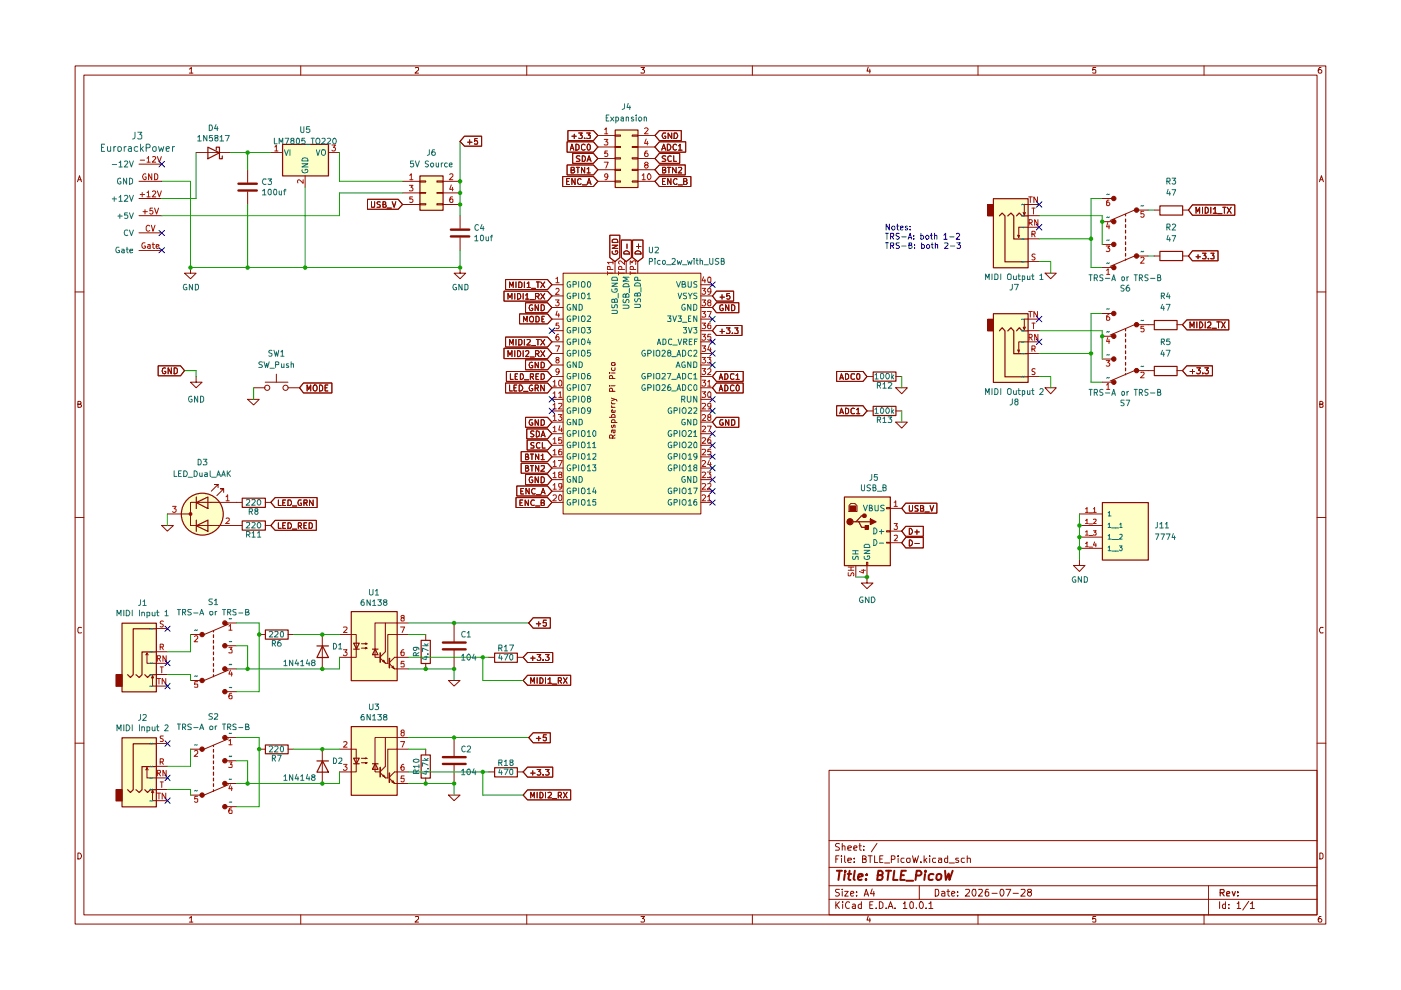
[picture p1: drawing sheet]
<svg xmlns="http://www.w3.org/2000/svg" width="297mm" height="210mm" viewBox="0 0 297 210" stroke-linecap="round" stroke-linejoin="round" font-family="sans-serif">
<g fill="none" stroke="#8c0d00" stroke-width=".21">
<path d="M15.9 14h265.2v181.9h-265.2zM17.8 15.9h261.4v178.1h-261.4zM40.1 14.7l.5-.4v1.2M40.1 15.5h.8M63.8 14v1.9M88.1 14.4l.6-.1v.5l-.7 .7h.7M111.7 14v1.9M135.9 14.3h.8l-.5 .4 .5 .3-.1 .4h-.7M159.5 14v1.9M184.1 14.2l-.3 .9h.8M184.4 14.7v.8M207.4 14v1.9"/>
<path d="M232.3 14.3h-.6v.6l.1-.2h.4l.1 .2v.5h-.6M255.3 14v1.9M280.1 14.3a.55 .55 0 0 0-.6 .5l.2 .7h.4l.2-.3v-.2l-.3-.3h-.3l-.2 .3M16.4 38.5l.5-1.2 .4 1.2M16.6 38.1h.6M279.7 38.5l.5-1.2 .4 1.2M279.8 38.1h.6M15.9 61.9h1.9M279.2 61.9h1.9M16.5 85.7h.6v-.5l-.6-.1v1.3h.5l.3-.5-.4-.2M279.8 85.7h.5l.2-.3-.2-.3h-.5v1.3h.5l.2-.1v-.4l-.2-.2M15.9 109.7h1.9"/>
<path d="M279.2 109.7h1.9M17.3 133.1l-.6-.1-.2 .3v.6l.2 .3 .6-.1M280.5 133.1l-.5-.1-.3 .5 .3 .7 .5-.1M15.9 157.6h1.9M279.2 157.6h1.9M175.8 163.3h103.4v30.7h-103.4zM175.8 178.2h103.4M178 178.9l-.6-.1-.3 .4 .1 .2a.56 .56 0 0 1 .6 .2 .56 .56 0 0 1 0 .7h-.7M178.6 179.5l.1-.2 .5 .2v.8M178.6 178.8v1.5M179.8 179.8l.7-.1-.1-.3-.4-.1-.2 .2v.8h.6M181 179.8l.7-.1-.2-.4h-.3l-.2 .2v.6l.1 .2h.5"/>
<path d="M182.1 179.3h.5M182.3 178.8v1.3l.1 .2h.2M183.1 179.4v.1M185.9 178.8l-1.2 1.8M16.5 180.9a.65 .65 0 0 1 .8 .6 .65 .65 0 0 1-.8 .6zM40.1 194.7l.5-.4v1.2M40.1 195.5h.8M63.8 194v1.9M88.1 194.4l.6-.1v.5l-.7 .7h.7M111.7 194v1.9M135.9 194.3h.8l-.5 .4 .5 .3-.1 .4h-.7M159.5 194v1.9"/>
<path d="M175.8 190.7h103.4M175.8 187.8h103.4M175.8 183.9h103.4M177.2 191.2v1.4M177.2 182.1h.4M177.4 191.9l.6 .7M177.9 181.4h-.7v1.5M178 188.6h-.8v.5l.6 .2 .2 .4-.4 .3-.5-.1M178 191.2l-.8 .8M178.4 181.4v.2M178.4 182v.9M178.6 188.6h.1"/>
<path d="M178.6 189v1M178.7 191.2v.2M178.7 191.7v.9M179.1 189h.7l-.7 1h.7M179.1 181.4v1.2l.2 .3M179.8 182.4l.7-.1-.1-.3h-.6v.1v.7h.6M180.1 191.4v-.1a.7 .7 0 0 0-.9 .5 .7 .7 0 0 0 .6 .8l.3-.1M180.3 189.5l.7-.2-.1-.3-.5 .1-.1 .6 .2 .3 .4-.1M180.8 191.8l.4-.1 .2 .2v.7M181.1 182.7v.2M181.1 182v.1M181.4 192l-.7 .3 .2 .3 .5-.1"/>
<path d="M181.6 189.8v.2M181.6 189.1v.1M182.6 191.8a.45 .45 0 0 0-.6 .1v.6h.6M182.6 191.2v1.4M182.9 182.1l.6-.1 .1-.3-.3-.3h-.4v1.5h.5l.2-.2v-.4l-.3-.2M183.1 180.2v.1M183.2 190l.4-1.4 .6 1.4M183.3 189.6h.8M184.1 194.2l-.3 .9h.8M184.1 181.4h.8M184.4 194.7v.8M184.4 191.9h.5"/>
<path d="M184.5 181.4v1.5M184.9 188.5l-.3 1h.8M185.1 191.2h-.7v1.4h.7M185.3 189v1M185.4 181.4v1.5h.7M185.8 192.5v.1M186.4 191.2h.4l.4 .3v.8l-.4 .3h-.4zM186.5 182.1h.5M187.2 181.4h-.7v1.5h.7M187.5 183h1.1M187.9 192.5v.1M188.3 192.6l.5-1.4 .5 1.4"/>
<path d="M188.5 192.2h.7M189 182.2l.7-.1v-.5l-.2-.2h-.5v1.5M189.7 192.5v.1M190.4 181.4v.2M190.4 182v.9M191.5 191.6l.4-.4v1.4M191.5 192.6h.8M191.7 182h-.5l-.2 .2v.4l.3 .3 .4-.1M192.3 182h.7l-.1 .8a.45 .45 0 0 1-.7-.2zM193 191.4l.3-.2 .3 .2v1.1h-.6zM193.5 181.4l.3 1.5 .3-1 .2 1 .4-1.5M194.3 192.5v.1"/>
<path d="M194.9 187.8v2.9M195.1 191.3l.1-.1a.75 .75 0 0 1 .6 .7 .75 .75 0 0 1-.6 .7l-.3-.5zM195.2 182.7v.2M195.9 181.4v1.5M196.1 182.3l.4 .6M196.3 192.5v.1M196.5 182l-.6 .5M196.9 191.6l.5-.4v1.4M196.9 192.6h.9M197.1 181.4v.2M197.1 182v.9M198.3 188.6h.5a.83 .83 0 0 1 .2 .8 .83 .83 0 0 1-.7 .6z"/>
<path d="M198.4 182h-.5l-.2 .2v.4l.3 .3 .4-.1M199 182h.6l.1 .9M199.7 189.1h.5l.1 .9M199.7 182.3l-.7 .1v.4h.7M200.3 189.3l-.6 .2v.4h.6M200.8 189h.5M200.9 182h-.5l-.2 .2v.4l.3 .3 .4-.1M200.9 181.4v1.5M201 188.6v1.1l.3 .3M201.3 183h1.1M201.8 189.5l.6-.2v-.2l-.5-.1-.1 .2 .1 .7h.5M203 189.8v.2"/>
<path d="M203 189.1v.1M203.2 182h-.5l-.1 .1 .6 .4v.3h-.6M204.5 182h-.5l-.2 .2v.4l.3 .3 .4-.1M204.7 188.6h.7l.2 .3-1 1.1h1M205.1 182h.6v.9M205.1 181.4v1.5M206.3 188.6h.5a1.1 1.1 0 0 1-.2 1.4l-.3-.2-.2-.4zM207.4 194v1.9M207.5 188.6h.7l.1 .3-.9 1.1h.9M209.6 188.6h-.5a.94 .94 0 0 0 0 1.4l.5-.2v-.6l-.5-.1-.2 .2M210.3 189.4h1.1M212.2 188.6a.75 .75 0 0 1 .7 .5 .75 .75 0 0 1-.4 .9 .89 .89 0 0 1-.3-1.4z"/>
<path d="M213.3 188.6h1l-.7 1.4M214.8 189.4h1.1M216.5 188.6h.7l.1 .3-.9 1.1h.9M218.2 189.2l-.3-.3 .1-.3h.6l.1 .3-.3 .3a.46 .46 0 0 0-.6 .4 .46 .46 0 0 0 .6 .4 .46 .46 0 0 0 .3-.4 .46 .46 0 0 0-.3-.4M232.3 194.3h-.6v.6l.1-.2h.4l.1 .2v.5h-.6M255.3 194v1.9M256.2 187.8v6.2M258.6 191.2v1.4M259.8 191.8l-.4-.1-.2 .2 .1 .6h.5M259.8 191.2v1.4M260.5 192.5v.1M260.5 191.8v.1"/>
<path d="M262.3 191.6l.3-.4v1.4M262.3 192.6h.8M264.8 191.1l-1.3 1.9M265.1 191.6l.3-.2 .1-.2v1.4M265.1 192.6h.8M279.8 180.9h.4l.3 .3v.6l-.3 .3h-.4zM280.1 194.3a.55 .55 0 0 0-.6 .5l.2 .7h.4l.2-.3v-.2l-.3-.3h-.3l-.2 .3"/>
</g>
<path d="M258.7 189.3h.7l.2-.3-.1-.3-.8-.1v1.4M259 189.3l.6 .7M260.1 189.5l.6-.1-.1-.4-.5 .1v.7v.2h.6M261.2 189l.4 1 .3-1M262.4 189.9v.1M262.4 189.1v.2" fill="none" stroke="#8c0d00" stroke-width=".25"/>
<g fill="none" stroke="#8c0d00" stroke-width=".42">
<path d="M177.4 184.6h1.1M178 184.6l-.2 2M179.1 185.3l-.1 1.3M179.2 184.6v.3M179.7 185.3h.8M180.1 184.6l-.2 1.7 .4 .3M181.2 184.6l-.2 1.7 .2 .3M181.9 186l1-.3-.1-.3a.6 .6 0 0 0-.8 .2v.9h.7M183.6 186.4v.2M183.8 185.4l.1 .1-.2 .1 .1-.2-.1 .2M186.1 185.6h.6l.4-.2 .1-.4-.4-.4h-.6l-.2 2h.7l.3-.2a.48 .48 0 0 0 .1-.5 .48 .48 0 0 0-.4-.3M187.8 184.6h1.1"/>
<path d="M188.4 184.6l-.2 2M189.6 184.6l-.2 2h.9M191.1 185.6h.6M192.1 184.6h-1l-.2 2h.9M192.2 186.7h1.4M194.2 185.6h.9l.3-.3-.1-.4-.3-.3h-.6l-.3 2M196.1 185.3l-.1 1.3M196.2 184.6v.3M197.9 185.4a.72 .72 0 0 0-1 .2v.8l.3 .2 .5-.1M198.7 185.5l.3-.2 .5 .2-.1 .9-.3 .2-.5-.2zM200.4 184.6l.1 2 .6-1.4 .2 1.4 .7-2"/>
</g>
<g fill="#feffc6">
<path d="M89 37.3h4.9v7.2h-4.9z"/>
<path d="M59.9 30.6h9.7v6.7h-9.7z"/>
<path d="M74.4 154h9.8v14.6h-9.8z"/>
<path d="M25.8 156.4h7.3v14.6h-7.3z"/>
<path d="M25.8 132.1h7.3v14.5h-7.3z"/>
<path d="M74.4 129.6h9.8v14.7h-9.8z"/>
<path d="M179 105.3h9.7v14.6h-9.7z"/>
<path d="M210.6 66.5h7.3v14.5h-7.3z"/>
<path d="M210.6 42.1h7.3v14.6h-7.3z"/>
<path d="M233.7 106.5h9.7v12.2h-9.7z"/>
<path d="M119.4 57.9h29.2v51.1h-29.2z"/>
<path d="M130.4 27.5h4.8v12.2h-4.8z"/>
<circle cx="42.8" cy="109" r="4.4"/>
</g>
<path d="M50.6 39h3.8M50.6 40.4h3.8M95.6 48.7h3.9M95.6 50.1h3.9M93.9 160.5h4.8M93.9 162h4.8" fill="none" stroke="#8c0d00" stroke-width=".51"/>
<g fill="none" stroke="#8c0d00" stroke-width=".21">
<path d="M29.5 38.4h4.8M29.5 34.8h4.8M41.6 32.3h7.3M52.5 36v2.7M57.4 32.3h2.5M64.7 37.3v2.4M69.6 32.3h2.4M85.4 38.4h3.6M89 38.4h1.3v.2h-1.3zM92.6 38.4h1.3v.2h-1.3zM93.9 38.4h3.6M98.5 28.9h3.6v2.1h-3.6l-1-1z"/>
<path d="M99.2 30.1h.9M99.6 29.6v1M101.2 29.4h-.5l-.1 .6 .2-.2 .4 .1v.7l-.6-.1M29.5 45.7h4.8M29.5 42.1h4.8M29.5 49.4h4.8M29.5 53.1h4.8M40.4 56.7v1.2h1.2l-1.2 1.2-1.3-1.2h1.3M52.5 40.6v2.8M77.9 42.3h6.5l1 1.1-1 1h-6.5zM78.7 42.8l.1 1.1h.5l.1-1.1M80.6 42.8h-.4l-.3 .2 .3 .4 .4 .1v.4h-.7"/>
<path d="M81.2 43.4l.5-.1v-.5h-.5v1.1h.5l.2-.4-.4-.1M82 44.1h1M83.1 42.8l.5 1.1 .3-1.1M85.4 40.9h3.6M85.4 43.4h3.6M89 40.8h1.3v.2h-1.3zM89 43.2h1.3v.2h-1.3zM92.6 40.8h1.3v.2h-1.3zM92.6 43.2h1.3v.2h-1.3zM93.9 40.9h3.6M93.9 43.4h3.6M97.5 56.7v1.2h1.2l-1.2 1.2-1.2-1.2h1.2"/>
<path d="M97.5 45.7v2.7M97.5 50.4v2.7M33.5 77.6h4.8l.8 1-.8 1.1h-4.8zM35.1 78.1l-.1-.1a.64 .64 0 0 0-.6 .6 .64 .64 0 0 0 .5 .7l.2-.2v-.4h-.2M36.3 78v1.3l-.6-1.3v1.3M36.9 78a.52 .52 0 0 1 .7 .3v.6a.52 .52 0 0 1-.7 .4zM41.6 79.8v1.2h1.2l-1.2 1.2-1.2-1.2h1.2M41.6 79.8h.1M58.6 79.3v1.7M53.8 82.2h2.4M56.2 81h4.9M61.1 82.2h2.4"/>
<path d="M64.4 81.2h6v2.1h-6l-.9-1.1zM65.1 82.9v-1.3l.4 1 .4-1v1.3M66.6 81.7l.4-.1a.86 .86 0 0 1 0 1.3 .46 .46 0 0 1-.6-.4zM67.7 81.6a.52 .52 0 0 1 .7 .4v.6a.52 .52 0 0 1-.7 .3zM68.9 82.2h.4M69.5 81.6h-.6v1.3h.6M68.3 134.5v7.3M55 158.8h1.2M61.1 158.8h1.1M68.3 158.8v7.3M72 158.8h3.5v4.9h-3.5M81.7 156.4h-2.2v7.3h1"/>
<path d="M86.6 156.4h-4.9v6.1l-1.1 1.1M86.6 158.8h-4.4v6.1M90.3 158.8v1.2M95.1 144.3h2.4l-1.2 1.2zM96.3 156.4v4.1M111.9 143.2h9.1v2.1h-9.1l-1-1zM112.5 144.9v-1.2l.5 .8 .3-.8v1.2M113 155.4h3.7v2.1h-3.7l-.9-1.1zM113.7 156.6h.9M113.9 143.7v1.2M114.2 156.1v1M114.5 143.7a.66 .66 0 0 1 .6 .4 .66 .66 0 0 1-.2 .8h-.4z"/>
<path d="M115.7 143.7v1.2M115.8 155.8h-.6v.6h.6v.5l-.1 .2h-.4l-.1-.2M116.2 144l.4-.3v1.2M116.2 144.9h.7M117.1 145h.9M118.4 144.3h.6v-.5l-.6-.1v1.2M118.6 144.3l.4 .6M119.5 143.7l.7 1.2M120.2 143.7l-.7 1.2M76.6 160.8h1.2M76.6 161.7h1.2l-.3 .2v-.3l.3 .1M80.6 163.8l1.1 1.1h.6"/>
<path d="M81.1 164.5l.3-.2 .2 .5zM82.6 165l1.1 1.1h2.9M83.1 165.8l.2-.3 .3 .5zM86.6 163.7h-2.9l-1.1 1.1M90.3 164.9v1.2M95.1 168.6h2.4l-1.2 1.2zM96.3 162v4.1M103.6 163.7h1.2M109.7 163.7h1.2M111.9 162.7h5.3v2.1h-5.3l-1-1.1zM111.9 167.5h9.1v2.1h-9.1l-1-1zM112.5 169.2v-1.2l.5 .8 .3-.8v1.2"/>
<path d="M112.5 163.9h1M113 163.4v.9M113.9 163.2h.7l-.4 .4 .4 .2v.5h-.7M113.9 168v1.2M114.5 168a.66 .66 0 0 1 .6 .4 .66 .66 0 0 1-.2 .8h-.4zM115.2 164.3h.1M115.7 163.2h.7l-.4 .4 .4 .2-.1 .5h-.6M115.7 168v1.2M116.2 168.1l.5-.1 .2 .2-.7 1h.7M117.1 169.3h.9M118.4 168.7l.6-.1v-.5l-.6-.1v1.2M118.6 168.7l.4 .5"/>
<path d="M119.5 168l.7 1.2M120.2 168l-.7 1.2"/>
<circle cx="56.6" cy="82.2" r=".55"/>
<circle cx="60.5" cy="82.2" r=".55"/>
</g>
<g fill="none" stroke="#8c0d00" stroke-width=".25">
<path d="M44.1 31.2l2.4 1.2-2.4 1.3zM45.9 31.8v-.6h.6v2.5h.6v-.6M59.9 30.6h9.7v6.7h-9.7zM89 37.3h4.9v7.3h-4.9zM67.2 137h2.4M68.4 137l1.2 2.4h-2.4zM56.3 158h4.8v1.8h-4.8zM74.5 154.1h9.7v14.5h-9.7zM67.2 161.3h2.4M68.4 161.3l1.2 2.4h-2.4zM75 160.7h1.2l-.6 1.2zM75 161.9h1.2"/>
<path d="M79 161.9h1.1M79.6 161.9l.5 1.2h-1.1zM89.3 160.1h1.9v4.9h-1.9zM104.9 162.8h4.8v1.9h-4.8z"/>
</g>
<g fill="none" stroke="#af1300" stroke-width=".21">
<path d="M29.7 34h1M30.9 36.9l-.1-.1a.64 .64 0 0 0-.6 .6 .64 .64 0 0 0 .5 .7l.3-.2v-.4h-.3M31.2 33.5l.3-.3v1.2M31.2 34.4h.6M32.2 36.8v1.3l-.7-1.3v1.3M32.3 33.3l.5-.1 .2 .3-.7 .9h.7M32.8 36.8h.3l.4 .4v.6l-.4 .3h-.3zM33.4 33.2l.4 1.2 .4-1.2M58.3 31.2l.3-.5v1.3M58.3 32h.6M64.3 38.1v.8l-.9-.8-.3 .3 .1 .4M70.4 30.7h.7l-.4 .5 .4 .3-.1 .4-.5 .1-.1-.2"/>
<path d="M86.8 39.3h.8l-.5 .4 .5 .3v.3l-.2 .2-.6-.1M86.9 37.2l.3-.4v1.3M86.9 38.1h.7M95.3 37l.2-.2h.3l.2 .2v.3l-.7 .8h.7M95.7 39.2l-.4 .9h.8M95.9 39.7v.8M29.7 41.2h1M30.1 40.8v.9M30.3 44.9h.9M30.7 51.5h-.4a.67 .67 0 0 0-.2 .7 .67 .67 0 0 0 .5 .5l.2-.1v-.4h-.2M30.7 44.5v.9M31.2 40.8l.3-.3v1.2"/>
<path d="M31.2 41.7h.6M31.3 51.9h.5v.8M31.8 47.9l-.1-.1a.42 .42 0 0 0-.7 .3v.6l.2 .2 .3 .1 .3-.1M31.8 52.2l-.6 .1 .3 .4 .3-.1M32.1 47.8l.3 1.2 .5-1.2M32.3 51.8h.5M32.3 44.1h-.5v.6h.5v.6l-.4 .1-.1-.2M32.3 40.6l.5-.1 .2 .3-.7 .9h.7M32.4 51.5v1l.4 .2M32.8 44.1l.4 1.3 .4-1.3M33.1 52.2h.6l-.1-.3h-.5v.7h.5M33.4 40.5l.4 1.2 .4-1.2"/>
<path d="M87.5 41.7h-.6v.6l.4-.1 .3 .2-.1 .4h-.6M95.9 41.7l-.4 .1-.2 .9 .3 .2 .4-.1v-.5l-.4-.1-.3 .2M72.8 157.3l.5-.1 .3 .3-.8 .9h.8M84.9 157.2h.9l-.5 1.2M85.3 155.3h-.2l-.1-.3 .3-.2h.2l.2 .4-.4 .1-.3 .2v.3l.3 .2 .4-.1v-.4l-.2-.2M72.8 162.1h.8l-.4 .5 .3 .1 .1 .4-.3 .2h-.3l-.2-.1M85.6 162.1a.72 .72 0 0 0-.6 .5 .72 .72 0 0 0 .3 .7l.4-.1v-.5l-.4-.1-.3 .2M85.7 164.5h-.6l-.1 .6 .6-.1 .1 .6-.2 .2h-.3l-.2-.2"/>
</g>
<g fill="none" stroke="#146e70" stroke-width=".21">
<path d="M23.8 34.9h.9M25.2 34.5l.4-.4v1.3M25.2 35.4h.7M25.6 37.9l-.1-.1a.64 .64 0 0 0-.6 .6 .64 .64 0 0 0 .5 .6l.3-.1v-.4h-.3M26.4 34.3l.4-.2 .3 .4-.8 .9h.8M26.8 37.8v1.2l-.6-1.2v1.2M27.4 34.1l.5 1.3 .4-1.3M27.4 37.8h.3l.4 .3v.6l-.4 .3h-.3zM60.3 31.8l.4 1.1 .4-1.1M61.5 31.8v1.1M64 34.7h1.3l-1.3 .7h1.3M64.1 36l-.1 .1a.64 .64 0 0 0 .6 .6 .64 .64 0 0 0 .7-.5l-.2-.3h-.4v.3"/>
<path d="M64.2 33.5h.9l.2 .6h-1.3zM67.1 31.8l.3 1.1 .4-1.1M68.3 31.8h.5a.77 .77 0 0 1-.1 1.1h-.4a.87 .87 0 0 1 0-1.1zM23.8 42.2h.9M24.2 41.7v1M25 45.8h.9M25.2 41.8l.4-.4v1.3M25.2 52.4h-.4a.61 .61 0 0 0-.2 .8 .61 .61 0 0 0 .7 .3v-.4h-.2M25.2 42.7h.7M25.4 45.4v.9M25.8 52.8h.5v.8M26.3 53.1l-.5 .1-.1 .1 .2 .3 .4-.1"/>
<path d="M26.4 41.6l.4-.2 .3 .4-.8 .9h.8M26.8 52.8h.4M26.9 52.4v1l.3 .2M27 45.1h-.6v.5h.4l.3 .2-.1 .4h-.6M27.1 48.9l-.5-.1a.61 .61 0 0 0-.3 .8 .61 .61 0 0 0 .8 .3M27.4 45.1l.5 1.2 .4-1.2M27.4 41.4l.5 1.3 .4-1.3M27.4 48.8l.5 1.2 .4-1.2M27.5 53.2l.6-.1v-.3h-.5l-.1 .2v.4l.2 .2 .4-.1"/>
</g>
<path d="M80.6 162.7v2M82.6 163.9v2" fill="none" stroke="#8c0d00" stroke-width=".34"/>
<path d="M24.6 167.4h1.2v2.4h-1.2z" fill="#8c0d00"/>
<path d="M25.9 156.4h7.3v14.7h-7.3zM33.2 157.7h-5v9.7l-.5 .6-.6-.6M24.6 167.4h1.3v2.4h-1.3zM30.7 167.4l.6 .6 .6-.6h1.3M33.2 162.5h-3.1v4.9l-.6 .6-.7-.6" fill="none" stroke="#8c0d00" stroke-width=".25"/>
<path d="M33.1 157.7h2.4M30.9 163.2l.3-.5v2.2h4.3M31.2 162.7l.2 .5M32.1 168.1l.2-.5v2.2h3.2M32.3 167.6l.3 .5M33.1 162.5h2.4M33.1 167.4h2.4" fill="none" stroke="#8c0d00" stroke-width=".21"/>
<path d="M34.6 156h-.6v.6l.6 .1v.3l-.2 .2-.4-.1M33.3 168.2h.7M33.4 163.9h.6v-.6h-.6v1.2M33.6 163.9l.4 .6M33.7 168.2v1.2M34 161.6h.5l.1-.2v-.4l-.6-.1v1.2M34 165.8h.6M34.3 161.6l.3 .5M34.3 165.8v1.2M35.1 168.2v1.2l-.7-1.2v1.2M35.2 163.3v1.2l-.6-1.2v1.2" fill="none" stroke="#af1300" stroke-width=".21"/>
<path d="M32.3 157.6l-.1 .1-.3-.1-.1 .1M32.3 162.5l-.5 .1M32.3 164.9l-.5 .1M32.3 167.3l-.1 .2-.3-.2-.1 .2M32.3 169.8h-.5" fill="none" stroke="#146e70" stroke-width=".21"/>
<circle cx="42.8" cy="158.8" r=".47" fill="#8c0d00"/>
<circle cx="42.8" cy="158.8" r=".47" fill="none" stroke="#8c0d00" stroke-width=".21"/>
<circle cx="42.8" cy="168.6" r=".47" fill="#8c0d00"/>
<g fill="none" stroke="#8c0d00" stroke-width=".21">
<path d="M48.4 156.6l-5.1 2.2M48.4 166.4l-5.1 2.2"/>
<circle cx="42.8" cy="168.6" r=".47"/>
</g>
<path d="M45.3 158v.3M45.3 158.9v.6M45.3 160.1v.6M45.3 161.3v.6M45.3 162.5v.6M45.3 163.7v.7M45.3 165v.6M45.3 166.2v.6M45.3 167.4v.4" fill="none" stroke="#8c0d00" stroke-width=".25"/>
<circle cx="47.7" cy="156.4" r=".47" fill="#8c0d00"/>
<circle cx="47.7" cy="156.4" r=".47" fill="none" stroke="#8c0d00" stroke-width=".21"/>
<circle cx="47.7" cy="161.3" r=".47" fill="#8c0d00"/>
<circle cx="47.7" cy="161.3" r=".47" fill="none" stroke="#8c0d00" stroke-width=".21"/>
<circle cx="47.7" cy="166.1" r=".47" fill="#8c0d00"/>
<circle cx="47.7" cy="166.1" r=".47" fill="none" stroke="#8c0d00" stroke-width=".21"/>
<circle cx="47.7" cy="171" r=".47" fill="#8c0d00"/>
<g fill="none" stroke="#8c0d00" stroke-width=".21">
<path d="M40.4 158.8h2.4M47.7 156.4h2.4M40.4 168.6h2.4M47.7 161.3h2.4M47.7 166.1h2.4M47.7 171h2.4"/>
<circle cx="47.7" cy="171" r=".47"/>
</g>
<path d="M41.2 159.3l.2-.2h.3l.2 .2v.4l-.7 .7h.7M48.5 157.1l.4-.4v1.2M48.5 157.9h.7M41.9 168.8h-.6l-.1 .6 .6-.1 .1 .6-.2 .2h-.3l-.2-.2M48.5 161.6h.7l-.3 .5h.3v.6h-.7M48.9 166.4l-.4 .8h.8M49.1 171.3l-.4 .1a.94 .94 0 0 0 0 1.1l.5-.1v-.5l-.4-.2-.3 .3M49.1 166.8v.8" fill="none" stroke="#af1300" stroke-width=".21"/>
<path d="M41.8 157.9l-.6 .1M49.1 155.5h-.5M41.8 167.6l-.1 .1-.3-.1-.2 .1M49.1 160.3l-.2 .2-.1-.2-.2 .2M49.1 165.2l-.5 .1M49.1 170l-.5 .1" fill="none" stroke="#146e70" stroke-width=".21"/>
<path d="M24.6 143h1.2v2.5h-1.2z" fill="#8c0d00"/>
<path d="M25.9 132.1h7.3v14.6h-7.3zM33.2 138.2h-3.1v4.9l-.6 .5-.7-.5M33.2 133.3h-5v9.8l-.5 .5-.6-.5M24.6 143.1h1.3v2.4h-1.3zM30.7 143.1l.6 .5 .6-.5h1.3" fill="none" stroke="#8c0d00" stroke-width=".25"/>
<path d="M30.9 138.9l.3-.5v2.2h4.3M31.2 138.4l.2 .5M33.1 138.2h2.4M33.1 133.3h2.4M32.1 143.8l.2-.5v2.2h3.2M32.3 143.3l.3 .5M33.1 143h2.4" fill="none" stroke="#8c0d00" stroke-width=".21"/>
<path d="M33.4 139.6l.6-.1v-.5h-.6v1.2M33.6 139.6l.4 .6M34 137.2h.6v-.5l-.6-.1v1.2M34.3 137.2l.3 .6M34.6 131.7h-.6v.6l.6 .1v.3l-.2 .2-.4-.1M35.2 139v1.2l-.6-1.2v1.2M33.3 143.9h.7M33.7 143.9v1.1M34 141.4h.6M34.3 141.4v1.3M35.1 143.9v1.1l-.7-1.1v1.1" fill="none" stroke="#af1300" stroke-width=".21"/>
<path d="M32.3 138.2l-.5 .1M32.3 133.3l-.5 .1M32.3 140.6l-.1 .1-.3-.1-.1 .1M32.3 143l-.5 .1M32.3 145.5h-.5" fill="none" stroke="#146e70" stroke-width=".21"/>
<circle cx="42.8" cy="134.5" r=".47" fill="#8c0d00"/>
<circle cx="42.8" cy="134.5" r=".47" fill="none" stroke="#8c0d00" stroke-width=".21"/>
<circle cx="42.8" cy="144.3" r=".47" fill="#8c0d00"/>
<g fill="none" stroke="#8c0d00" stroke-width=".21">
<path d="M48.4 132.3l-5.1 2.2M48.4 142.1l-5.1 2.2"/>
<circle cx="42.8" cy="144.3" r=".47"/>
</g>
<path d="M45.3 133.7v.3M45.3 134.6v.6M45.3 135.8v.6M45.3 137v.6M45.3 138.2v.6M45.3 139.4v.6M45.3 140.7v.6M45.3 141.9v.6M45.3 143.1v.4" fill="none" stroke="#8c0d00" stroke-width=".25"/>
<circle cx="47.7" cy="132.1" r=".47" fill="#8c0d00"/>
<circle cx="47.7" cy="132.1" r=".47" fill="none" stroke="#8c0d00" stroke-width=".21"/>
<circle cx="47.7" cy="136.9" r=".47" fill="#8c0d00"/>
<circle cx="47.7" cy="136.9" r=".47" fill="none" stroke="#8c0d00" stroke-width=".21"/>
<circle cx="47.7" cy="141.8" r=".47" fill="#8c0d00"/>
<circle cx="47.7" cy="141.8" r=".47" fill="none" stroke="#8c0d00" stroke-width=".21"/>
<circle cx="47.7" cy="146.6" r=".47" fill="#8c0d00"/>
<g fill="none" stroke="#8c0d00" stroke-width=".21">
<path d="M52.5 84.7h2.5l-1.2 1.2zM110.5 98.2h5.6l.9 1-.9 1.1h-5.6zM110.5 95.8h5.6l.9 1.1-.9 1h-5.6zM111.4 99.2h.5v-.5h-.5v1.2h.5l.2-.4-.3-.3M111.4 96.9l.5-.1v-.5h-.5v1.2l.6-.1 .1-.4-.3-.1M111.4 88.5h4.7l.9 1-.9 1.1h-4.7zM111.7 90.9h4.4l.9 1.1-.9 1.1h-4.4zM111.8 93.3h4.3l.9 1.1-.9 1h-4.3zM112.4 98.7h.7M112.4 96.3h.7M112.8 96.3v1.2M112.8 98.7v1.2"/>
<path d="M112.9 89h-.5a.61 .61 0 0 0-.2 .8 .61 .61 0 0 0 .8 .3v-.4h-.3M113.2 93.9h-.6a.57 .57 0 0 0 .6 .7l-.1 .4h-.6M113.2 91.4h-.5l-.2 .1v.4l.7 .4-.2 .3-.5-.1M113.7 91.4a.64 .64 0 0 1 .7 .6 .64 .64 0 0 1-.7 .6zM114.1 89v1.2l-.6-1.2v1.2M114.2 98.7v1.2l-.7-1.2v1.2M114.2 96.3v1.2l-.7-1.2v1.2M114.5 93.9l-.3-.1a.67 .67 0 0 0-.5 .5 .67 .67 0 0 0 .3 .7l.5-.1M114.7 98.8l.6-.1 .1 .5-.8 .7h.8M114.7 92.6l.5-1.2 .4 1.2M114.7 96.6l.4-.3v1.2M114.7 89h.5l.2 .2v.7l-.3 .3h-.4z"/>
<path d="M114.7 97.5h.7M114.9 92.3h.5M115 93.8v1.2h.6M38.4 109h2M50.1 106.5h1.2M56.2 106.5h1.2M109.4 105.5h6.7l.9 1-.9 1.1h-6.7zM109.6 103h6.5l.9 1.1-.9 1.1h-6.5zM110.2 106.6h.5M110.4 104.1h.4M110.8 106h-.6v1.2h.6M111 103.6h-.6v1.1h.6"/>
<path d="M111.4 100.6h4.7l.9 1.1-.9 1.1h-4.7zM112 106v1.2l-.7-1.2v1.2M112.2 103.6v1.1l-.7-1.1v1.1M112.9 101.2l-.1-.1a.64 .64 0 0 0-.6 .6 .64 .64 0 0 0 .5 .7l.3-.2v-.4h-.3M113.3 106.1l-.5-.1a.61 .61 0 0 0-.3 .8 .61 .61 0 0 0 .8 .3M113.5 103.6a.61 .61 0 0 0-.8 .4 .61 .61 0 0 0 .3 .7h.5M113.5 107.3h1M113.7 104.9h.9M114.1 101.1v1.3l-.6-1.3v1.3M114.7 101.1h.4l.3 .3v.6l-.3 .4h-.4zM114.7 104.7l.5-1.1 .4 1.1M114.7 106.6h.5l.2-.4-.2-.2h-.5v1.2h.5l.2-.1v-.4l-.2-.1"/>
<path d="M114.9 104.4h.5M40.4 134.5h2.4M47.7 132.1h2.4M47.7 136.9h2.4M55 134.5h1.2M61.1 134.5h1.1M103.6 139.4h1.2M109.7 139.4h1.2M111.9 138.4h5.3v2.1h-5.3l-1-1.1zM112.5 139.5h1M113 139.1v.9M113 131h3.7v2.2h-3.7l-.9-1.1z"/>
<path d="M113.7 132.3h.9M113.9 138.8h.7l-.4 .5 .4 .2v.5h-.5l-.2-.1M114.2 131.8v1M115.2 139.9v.1M115.7 138.8h.7l-.4 .5 .3 .1 .1 .4-.2 .2h-.4l-.1-.1M115.8 131.5h-.6v.6l.5-.1 .1 .6-.1 .2h-.4l-.1-.2M40.4 144.3h2.4M47.7 141.8h2.4M47.7 146.6h2.4"/>
<circle cx="47.7" cy="146.6" r=".47"/>
</g>
<path d="M41.2 135l.2-.2h.3l.2 .2v.3l-.7 .8h.7M48.5 132.8l.4-.5v1.3M48.5 137.3h.7l-.3 .4 .3 .1v.6h-.7M48.5 133.6h.7M41.9 144.5h-.6l-.1 .6 .6-.1 .1 .6h-.7M48.9 142.1l-.4 .8h.8M49.1 147l-.4 .1-.2 .8 .3 .3 .4-.1v-.5l-.2-.2h-.2l-.3 .3M49.1 142.5v.8" fill="none" stroke="#af1300" stroke-width=".21"/>
<path d="M41.8 133.5l-.1 .2-.3-.2-.2 .2M49.1 131.2h-.5M49.1 136l-.5 .1M41.8 143.3l-.1 .1-.3-.1-.2 .1M49.1 140.8l-.2 .2-.1-.2-.2 .2M49.1 145.7l-.5 .1" fill="none" stroke="#146e70" stroke-width=".21"/>
<path d="M51.4 105.6h4.9v2h-4.9zM56.3 133.6h4.8v1.9h-4.8zM104.9 138.5h4.8v1.9h-4.8z" fill="none" stroke="#8c0d00" stroke-width=".25"/>
<path d="M40.2 108.8h.4v.4h-.4z" fill="#8c0d00"/>
<g fill="none" stroke="#8c0d00" stroke-width=".21">
<path d="M107.2 59.3h8.9l.9 1.1-.9 1h-8.9zM109.4 59.8v1.2M110 59.8h.3l.4 .2v.7l-.2 .3h-.5zM111.2 59.8v1.2M113.7 59.8h.7M114.1 59.8v1.2M114.6 59.8l.9 1.2M115.5 59.8l-.9 1.2M106.9 61.7h9.2l.9 1-.9 1.1h-9.2zM106.9 73.8h9.2l.9 1.1-.9 1.1h-9.2zM107.2 71.5h8.9l.9 1-.9 1.1h-8.9zM107.4 78.7h8.7l.9 1.1-.9 1.1h-8.7z"/>
<path d="M107.7 63.4v-1.2l.4 .9 .4-.9v1.2M107.7 75.6v-1.3l.4 1 .4-1v1.3M108 73.2v-1.2l.5 .8 .3-.8v1.2M108 61v-1.2l.5 .8 .3-.8v1.2M108.2 79.3v1.1h.6M109.1 62.2v1.2M109.1 74.3v1.3M109.2 79.8h.4M109.4 72v1.2M109.7 79.3h-.5v1.1h.5M109.7 62.2h.5a.66 .66 0 0 1 .2 .8 .66 .66 0 0 1-.7 .4zM109.7 74.3a.64 .64 0 0 1 .7 .7 .64 .64 0 0 1-.7 .6z"/>
<path d="M110 72h.5l.2 .2v.6l-.4 .4h-.3zM110.2 66.6h5.9l.9 1.1-.9 1h-5.9zM110.3 79.3h.5a.66 .66 0 0 1 .2 .7 .66 .66 0 0 1-.7 .4zM110.9 62.2v1.2M110.9 74.3v1.3M111 68.2v-1.1l.4 .8 .4-.8v1.1M111.2 72v1.2M111.4 76.3h4.7l.9 1.1-.9 1h-4.7zM111.4 64.2h4.7l.9 1-.9 1.1h-4.7zM111.4 62.6l.4-.4v1.2M111.4 74.5l.2-.2h.3l.2 .2v.4l-.7 .7h.7M111.4 63.4h.7"/>
<path d="M111.8 72.1l.5-.1 .1 .3-.7 .9h.7M111.8 60.1l.3-.3v1.2M111.8 61h.6M112.4 67.2l.5-.1a.86 .86 0 0 1 .1 1.1h-.5a.74 .74 0 0 1-.1-1zM112.4 63.5h.9M112.4 75.7h.9M112.4 79.8h.6v-.5h-.6v1.1M112.7 79.8l.4 .6M112.7 73.2h.8M112.7 61.1h.8M112.9 76.9l-.1-.1a.66 .66 0 0 0-.6 .5 .66 .66 0 0 0 .2 .7l.6-.1v-.4h-.3M112.9 64.7l-.1-.1a.64 .64 0 0 0-.6 .6 .64 .64 0 0 0 .5 .7l.3-.2v-.3h-.3"/>
<path d="M113.5 62.8h.6l.2-.4-.2-.2h-.6v1.2M113.5 75h.6l.2-.4-.2-.3h-.6v1.3M113.6 67.1h.5l.2 .3v.6l-.2 .2h-.5zM113.6 79.8h.5M113.7 72h.7M113.9 62.8l.4 .6M113.9 75l.4 .6M114.1 72v1.2M114.1 76.8v1.2l-.6-1.2v1.2M114.1 64.6v1.3l-.6-1.3v1.3M114.2 79.3h-.6v1.1h.6M114.6 62.2l.9 1.2"/>
<path d="M114.6 72l.9 1.2M114.6 74.3l.9 1.3M114.7 76.8h.4l.3 .3v.6l-.2 .3h-.5zM114.7 79.3h.5l.2 .2v.7l-.3 .2h-.4zM114.7 64.6h.4l.3 .3v.6l-.3 .4h-.4zM114.9 67.7h.3M115.4 67.1h-.5v1.1h.5M115.5 62.2l-.9 1.2M115.5 72l-.9 1.2M115.5 74.3l-.9 1.3M107.2 81.2h8.9l.9 1-.9 1.1h-8.9zM108 81.6v1.3h.6"/>
<path d="M109 82.2h.4M109.6 81.6h-.6v1.3h.6M110.1 81.6a.65 .65 0 0 1 .7 .7 .65 .65 0 0 1-.7 .6zM111 83h.9M111.2 80.5h.9M112.9 81.7a.61 .61 0 0 0-.7 .3 .61 .61 0 0 0 .1 .7l.3 .2 .3-.1 .1-.4h-.3M113.5 82.3l.6-.1v-.4l-.1-.2h-.5v1.3M113.8 82.3l.3 .6M115.4 81.6v1.3l-.8-1.3v1.3M34.3 111.4h2.5l-1.3 1.2zM35.5 109h2.9M40.2 108.8h.4v.4h-.4z"/>
<path d="M44.6 106.5h5.5M44.6 111.4h6.7M44.8 106.5h-4.4v4.9h4.4M46.2 103.4v-.7h-.7h.7l-1.4 1.4M47.4 104.4v-.8h-.7h.7l-1.4 1.5M56.2 111.4h1.2M58.3 105.5h8.9v2.1h-8.9l-.9-1.1zM58.3 110.3h8.8v2.1h-8.8l-.9-1zM59 106v1.2h.6M59 110.8v1.2h.6M60 111.4h.4M60 106.6h.4"/>
<path d="M60.5 106h-.5v1.2h.5M60.5 110.8h-.5v1.2h.5M61.1 106h.5a.66 .66 0 0 1 .2 .8 .66 .66 0 0 1-.7 .4zM61.1 110.8a.66 .66 0 0 1 .7 .4 .66 .66 0 0 1-.2 .8h-.5zM62 107.3h.9M62 112.2h.9M63.3 111.5l.5-.1v-.5l-.5-.1v1.2M63.5 111.5l.4 .5M63.8 106h-.4a.61 .61 0 0 0-.2 .8 .61 .61 0 0 0 .7 .3v-.4h-.2M64.4 106.6h.6l.1-.5-.7-.1v1.2M64.4 111.4h.5M64.8 106.6l.3 .6"/>
<path d="M65 110.8h-.6v1.2h.6M65.5 110.8h.4l.3 .4v.6l-.2 .2h-.5zM66.4 106v1.2l-.8-1.2v1.2M180.3 106.8h1l.4 .4v1.3h-1.7v-1.3zM192 114h3.8v2.2h-3.8l-.8-1.1zM192 106.7h6.6v2.1h-6.6l-.8-1zM192 111.6h3.8v2.1h-3.8l-.8-1.1zM192.8 114.5a.64 .64 0 0 1 .7 .6 .64 .64 0 0 1-.7 .6zM192.8 107.2l.1 1.2h.4l.2-.2v-1M192.8 112a.64 .64 0 0 1 .7 .7 .64 .64 0 0 1-.7 .6zM194 115.2h.9M194 112.8h.9"/>
<path d="M194.4 112.4v.9M194.7 107.3h-.6v.4l.5 .2 .1 .3-.1 .2h-.6M195.2 107.8l.6-.1v-.4l-.6-.1v1.2h.6v-.5l-.2-.1M196.1 108.5h.9M197.2 107.2l.3 1.2 .5-1.2M72 134.5h3.5v4.9h-3.5M76.6 136.5h1.2l-.3 .1v-.3l.3 .2M76.6 137.4h1.2l-.3 .2v-.3l.3 .1M80.6 139.5l1.1 1.1h.6M81.7 132.1h-2.2v7.3h1M86.6 132.1h-4.9v6.1l-1.1 1.1M86.6 134.5h-4.4v6.1"/>
<path d="M86.6 139.4h-2.9l-1.1 1.1M90.3 134.5v1.2M96.3 132.1v4.1M96.3 137.7v4.1M183.8 122.4v1.2h1.3l-1.3 1.2-1.2-1.2h1.2M183.8 122.4h.1M81.1 140.2l.3-.2 .2 .5zM82.6 140.7l1.1 1.1h2.9M83.1 141.5l.2-.3 .3 .5zM90.3 140.6v1.2"/>
</g>
<g fill="none" stroke="#8c0d00" stroke-width=".25">
<path d="M41.6 106.6l2.5-1.2v2.4zM41.6 111.5l2.5-1.2v2.4zM41.6 105.4v2.4M41.6 110.3v2.4M51.4 110.5h4.9v1.9h-4.9zM179 105.4h9.8v14.5h-9.8zM74.5 129.7h9.7v14.6h-9.7zM75 136.4h1.2l-.6 1.2zM75 137.6h1.2M79 137.6h1.1M79.6 137.6l.5 1.2h-1.1zM89.3 135.8h1.9v4.9h-1.9z"/>
<circle cx="42.9" cy="109" r="4.4"/>
</g>
<path d="M36.6 107.4h.7l-.4 .5 .4 .1v.4l-.2 .2h-.3l-.2-.1M47.9 105.3l.4-.4v1.3M47.9 109.9h.7v.4l-.8 .7h.8M47.9 106.2h.7M72.8 133l.6-.1 .2 .2-.1 .3-.7 .7h.8M72.8 137.8h.8l-.4 .5 .4 .1v.4l-.3 .2h-.3l-.2-.1M84.9 132.9h.9l-.5 1.2M85.3 131h-.2v-.4h.6l-.1 .4-.5 .1v.6l.6-.1v-.4l-.2-.2M85.6 137.8h-.2a.93 .93 0 0 0-.3 1.1l.4 .1 .2-.1v-.5l-.6-.1-.1 .1M85.7 140.2h-.6l-.1 .6 .2-.2h.3l.2 .2v.5h-.7" fill="none" stroke="#af1300" stroke-width=".21"/>
<path d="M93.9 136.2h4.8M93.9 137.7h4.8" fill="none" stroke="#8c0d00" stroke-width=".51"/>
<path d="M80.6 138.4v2M82.6 139.6v2" fill="none" stroke="#8c0d00" stroke-width=".34"/>
<path d="M180.2 107.3h1.2v1h-1.2z" fill="#8c0d00"/>
<path d="M180.2 107.3h1.2v1h-1.2z" fill="none" stroke="#8c0d00" stroke-width=".21"/>
<circle cx="180.2" cy="110.6" r=".64" fill="#8c0d00"/>
<g fill="none" stroke="#8c0d00" stroke-width=".25">
<path d="M181.5 110.6h.6l.6 1.2h1.2M182.1 110.6h2.4M183.3 109.4h-.6l-1.2 1.2h-.6"/>
<circle cx="180.2" cy="110.6" r=".64"/>
</g>
<circle cx="183.3" cy="109.4" r=".38" fill="#8c0d00"/>
<circle cx="183.3" cy="109.4" r=".38" fill="none" stroke="#8c0d00" stroke-width=".25"/>
<path d="M183.7 119.2h.3v.7h-.3z" fill="none" stroke="#8c0d00" stroke-width=".21"/>
<path d="M183.4 111.4h.7v.8h-.7z" fill="#8c0d00"/>
<path d="M183.4 111.5h.7v.7h-.7z" fill="none" stroke="#8c0d00" stroke-width=".25"/>
<path d="M184.5 110l1.2 .6-1.2 .6z" fill="#8c0d00"/>
<path d="M184.5 110l1.2 .6-1.2 .6z" fill="none" stroke="#8c0d00" stroke-width=".25"/>
<g fill="none" stroke="#8c0d00" stroke-width=".21">
<path d="M151.9 78.7h5.7v2.2h-5.7l-.8-1.1zM151.9 69h5.4v2.1h-5.4l-.8-1zM151.9 64.2h4.7v2.1h-4.7l-.8-1.1zM151.9 61.7h3.6v2.1h-3.6l-.8-1.1zM152.7 70.3h.9M152.7 63h.9M153.1 62.5v.9M153.1 69.8v.9M153.3 64.7l-.1-.1a.64 .64 0 0 0-.6 .6 .64 .64 0 0 0 .5 .7l.2-.2v-.3h-.2M153.7 79.3h.4a.66 .66 0 0 1 .2 .7 .66 .66 0 0 1-.6 .4zM154 69.5h.8l-.4 .4 .4 .3-.1 .5-.7-.1M154.5 64.6v1.3l-.7-1.3v1.3"/>
<path d="M154.7 62.2h-.6v.6l.4-.1 .3 .2-.1 .4h-.6M155.1 64.6a.52 .52 0 0 1 .7 .3v.6a.52 .52 0 0 1-.7 .4zM155.3 70.6v.1M155.6 79.3h-.6l-.1 .2v.7a.52 .52 0 0 0 .7 .2M155.8 69.5h.7l-.4 .4 .4 .2v.5h-.7M156 79.6l.4-.3v1.1M151.9 88.5h4.7v2.1h-4.7l-.8-1.1zM151.9 81.2h5.7v2.1h-5.7l-.8-1.1zM152.5 82.9l.3-1.3 .5 1.3M152.5 80.4l.3-1.1 .5 1.1M152.6 82.6h.6M152.6 80.1h.6"/>
<path d="M153.3 89h-.5a.61 .61 0 0 0-.2 .8 .61 .61 0 0 0 .7 .3v-.4h-.2M153.7 81.6a.64 .64 0 0 1 .7 .7 .64 .64 0 0 1-.7 .6zM154.5 89v1.2l-.7-1.2v1.2M155.1 89h.5l.2 .2v.7l-.4 .3h-.3zM155.6 81.8l-.1-.1a.42 .42 0 0 0-.6 .3v.7l.3 .2 .4-.2M156 80.4h.7M156.3 81.6l.4 .3v.7l-.2 .3a.75 .75 0 0 1-.2-1.3zM181.4 119.9v2.5M183.8 119.9v2.5M188 107.6h.7v.3h-.7zM188 112.5h.7v.3h-.7zM188 115h.7v.2h-.7z"/>
<path d="M188.7 107.8h2.5M188.7 115.1h2.5M188.7 112.6h2.5"/>
</g>
<path d="M189.6 106.5l.3-.3v1.2M189.6 113.5h.7v.5l-.7 .6h.7M189.6 111h.7l-.4 .5 .4 .1v.5l-.2 .2h-.4l-.1-.2M189.6 107.4h.7M179.8 121.4l.1 .7h.4l.4-.7 .3 .3-.1 .4M179.8 120.9h1.2M179.8 120.2h1.2M180.4 120.2v.7M182.6 120.9h.9M183.1 120.7v.8l-.9-.3" fill="none" stroke="#af1300" stroke-width=".21"/>
<g fill="none" stroke="#146e70" stroke-width=".21">
<path d="M180.8 117.4h1.2M180.8 116.8h1.2M180.9 117.9v.6h.4a.47 .47 0 0 1 .2-.4 .47 .47 0 0 1 .5-.1v.6M181.4 116.8v.6M183.1 107.1l.4 1.2 .4-1.2M183.2 117.9v.5a.61 .61 0 0 0 .8 .2 .61 .61 0 0 0 .3-.7h-.4v.2M183.2 116.7h1.2l-1.2 .7h1.2M183.2 115.7l.3-.3h.7l.2 .7h-1.2zM184.3 107.7l.5-.1v-.4l-.5-.1v1.2h.5l.2-.3-.3-.3M185.3 114.4a.64 .64 0 0 1 .6 .6 .64 .64 0 0 1-.6 .7zM185.3 111.9a.64 .64 0 0 1 .6 .7 .64 .64 0 0 1-.6 .6zM185.5 107.1l.1 1.2 .6-.1v-1.1"/>
<path d="M186.4 115.2h1M186.4 112.7h1M186.9 112.3v.9M187.5 107.2h-.7l-.1 .2 .6 .4 .2 .3-.2 .2h-.6"/>
</g>
<path d="M209.4 67.7h1.2v2.4h-1.2z" fill="#8c0d00"/>
<path d="M185.1 78.9h4.9v1.9h-4.9zM209.4 67.7h1.2v2.5h-1.2zM210.6 66.5h7.4v14.6h-7.4zM211.9 70.2l.6-.7 .6 .7v9.7h4.9M213.7 70.2l.6-.7 .6 .7v4.8h3.1M215.5 70.2l.6-.7 .6 .7h1.3M185.1 86.2h4.9v1.9h-4.9z" fill="none" stroke="#8c0d00" stroke-width=".25"/>
<g fill="none" stroke="#8c0d00" stroke-width=".21">
<path d="M177.4 78.7h5.6l.8 1.1-.8 1.1h-5.6zM179.2 79.3h.5l.2 .2v.7l-.4 .2h-.3zM181.2 79.3h-.6l-.2 .2v.7a.52 .52 0 0 0 .8 .2M181.7 79.3h.4l.2 .1v.8a.35 .35 0 0 1-.4 .2 .35 .35 0 0 1-.3-.4zM183.8 79.8h1.3M189.9 79.8h1.3M216.2 74.2l-.2 .5M217.4 69.3l-.2 .6M217.9 74.9h2.4M217.9 79.8h2.4M217.9 70.1h2.4M220.3 72.5h-4.3v2.2l-.3-.5"/>
<path d="M220.3 67.7h-3.1v2.2l-.3-.6M177.4 86h5.6l.8 1.1-.8 1h-5.6zM178.1 80.4l.3-1.1 .4 1.1M178.1 87.7l.3-1.2 .4 1.2M178.1 80.1h.6M178.1 87.4h.6M179.2 86.5l.7 .3v.7l-.2 .2h-.5zM181.2 86.6h-.1a.45 .45 0 0 0-.7 .2v.7l.2 .2 .6-.1M181.6 86.9l.4-.4v1.2M181.6 87.7h.7M183.8 87.1h1.3M189.9 89.5h2.5l-1.2 1.3z"/>
<path d="M189.9 82.2h2.5l-1.2 1.3zM189.9 87.1h1.3"/>
</g>
<path d="M218.1 66h.8M218.2 71.6l.6-.1v-.5l-.6-.1v1.2M218.4 71.6l.5 .5M218.4 66v1.2M218.8 74h.5l.2-.2v-.4l-.7-.1v1.2M218.8 68.5h.7M219.1 74l.4 .5M219.1 68.5v1.2M219.5 78.2h-.5l-.2 .2 .1 .3 .5 .2v.4h-.6M220 66v1.2l-.8-1.2v1.2M220.1 70.9v1.2l-.7-1.2v1.2" fill="none" stroke="#af1300" stroke-width=".21"/>
<path d="M217.2 74.9l-.6 .1M217.2 72.5l-.6 .1M217.2 79.8l-.2 .1-.2-.1-.2 .1M217.2 70l-.2 .2-.2-.2-.2 .2M217.2 67.7h-.6" fill="none" stroke="#146e70" stroke-width=".21"/>
<path d="M209.4 43.4h1.2v2.3h-1.2z" fill="#8c0d00"/>
<path d="M209.4 43.4h1.2v2.4h-1.2zM210.6 42.1h7.4v14.7h-7.4zM211.9 45.8l.6-.6 .6 .6v9.7h4.9M213.7 45.8l.6-.6 .6 .6v4.9h3.1M215.5 45.8l.6-.6 .6 .6h1.3M245.9 53.3h4.8v2h-4.8zM245.9 43.7h4.8v1.9h-4.8z" fill="none" stroke="#8c0d00" stroke-width=".25"/>
<g fill="none" stroke="#8c0d00" stroke-width=".21">
<path d="M216.2 49.9l-.2 .5M217.4 45l-.2 .6M217.9 50.6h2.4M217.9 55.5h2.4M217.9 45.7h2.4M220.3 48.2h-4.3v2.2l-.3-.5M220.3 43.4h-3.1v2.2l-.3-.6M221.6 57.9h2.4l-1.2 1.2zM244.7 54.3h1.2M244.7 44.5h1.2M250.7 54.3h1.3M250.7 44.5h1.3"/>
<path d="M252.8 53.2h5.4v2.1h-5.4l-.8-1zM252.8 43.4h9v2.2h-9l-.8-1.1zM253.6 45.2v-1.3l.3 1 .4-1v1.3M253.6 54.4h.9M254 54v.9M254.9 53.7h.8l-.4 .5h.3l.1 .2-.1 .5-.7-.1M254.9 43.9v1.3M255.5 43.9a.64 .64 0 0 1 .7 .7 .64 .64 0 0 1-.7 .6zM256.2 54.8v.1M256.7 53.7h.7l-.3 .5 .3 .1v.5h-.7M256.7 43.9v1.3M257.2 44.3l.4-.4v1.3"/>
<path d="M257.2 45.2h.8M258.2 45.3h.9M259.3 43.9h.6M259.6 43.9v1.3M260.2 43.9l.8 1.3M261 43.9l-.8 1.3"/>
</g>
<path d="M218.1 41.7h.8M218.2 47.3l.6-.1v-.5l-.6-.1v1.2M218.4 47.3l.5 .5M218.4 41.7v1.2M218.8 49.6h.6l.1-.5-.7-.1v1.2M218.8 44.1h.7M219.1 49.6l.4 .6M219.1 44.1v1.3M219.5 53.9h-.5l-.2 .2 .1 .3 .5 .1v.5h-.6M220 41.7v1.2l-.8-1.2v1.2M220.1 46.6v1.2l-.7-1.2v1.2" fill="none" stroke="#af1300" stroke-width=".21"/>
<path d="M217.2 50.6l-.6 .1M217.2 48.2l-.6 .1M217.2 55.5h-.6M217.2 45.7l-.6 .1M217.2 43.3l-.2 .1-.2-.1-.2 .1" fill="none" stroke="#146e70" stroke-width=".21"/>
<circle cx="241" cy="54.3" r=".47" fill="#8c0d00"/>
<circle cx="241" cy="54.3" r=".47" fill="none" stroke="#8c0d00" stroke-width=".21"/>
<circle cx="241" cy="44.5" r=".47" fill="#8c0d00"/>
<g fill="none" stroke="#8c0d00" stroke-width=".21">
<path d="M240.5 54.3l-5.1 2.2M240.5 44.5l-5.1 2.2"/>
<circle cx="241" cy="44.5" r=".47"/>
</g>
<path d="M238.6 45.4v.4M238.6 46.4v.6M238.6 47.6v.6M238.6 48.8v.6M238.6 50.1v.6M238.6 51.3v.6M238.6 52.5v.6M238.6 53.7v.6M238.6 54.9v.3" fill="none" stroke="#8c0d00" stroke-width=".25"/>
<circle cx="236.2" cy="56.8" r=".47" fill="#8c0d00"/>
<circle cx="236.1" cy="56.7" r=".47" fill="none" stroke="#8c0d00" stroke-width=".21"/>
<circle cx="236.1" cy="51.8" r=".47" fill="#8c0d00"/>
<circle cx="236.1" cy="51.8" r=".47" fill="none" stroke="#8c0d00" stroke-width=".21"/>
<circle cx="236.1" cy="47" r=".47" fill="#8c0d00"/>
<circle cx="236.1" cy="47" r=".47" fill="none" stroke="#8c0d00" stroke-width=".21"/>
<circle cx="236.1" cy="42.1" r=".47" fill="#8c0d00"/>
<g fill="none" stroke="#8c0d00" stroke-width=".21">
<path d="M233.7 56.7h2.4M233.7 51.8h2.4M233.7 47h2.4M233.7 42.1h2.4M241 54.3h2.4M241 44.5h2.4M243.4 68.8h1.3M243.4 78.6h1.3M249.5 68.8h1.2M249.5 78.6h1.2M251.6 67.8h8.9v2.1h-8.9l-.9-1.1zM251.6 77.6h5.5v2.1h-5.5l-.9-1.1z"/>
<path d="M252.3 69.5v-1.3l.4 1 .5-1v1.3M252.3 78.7h.9M252.8 78.3v1M253.8 78h.7l-.4 .5 .3 .1 .1 .4-.2 .3h-.4l-.1-.2M253.8 68.2v1.3M254.3 68.2a.64 .64 0 0 1 .7 .7 .64 .64 0 0 1-.7 .6zM255 79.1v.2M255.4 78h.8l-.4 .5 .4 .2-.1 .5-.5 .1-.2-.2M255.5 68.2v1.3M256 68.4l.2-.2h.3l.2 .2v.4l-.7 .7h.7M257 69.6h.9M258 68.2h.7"/>
<path d="M258.3 68.2v1.3M259 68.2l.8 1.3M259.8 68.2l-.8 1.3M221.6 82.2h2.4l-1.2 1.3z"/>
<circle cx="236.1" cy="42.1" r=".47"/>
</g>
<path d="M234.5 52.2h.8l-.4 .4 .3 .1v.6h-.7M234.6 57.3l.4-.3v1.2M234.6 58.2h.7M234.9 47.2l-.3 .9h.7M235.1 42.4h-.3l-.2 .3v.8h.6l.1-.4-.3-.3h-.2l-.2 .3M235.1 47.7v.8M241.9 54.7l.4-.2 .3 .4-.8 .9h.8M242.5 44.8h-.6v.6l.4-.1 .3 .3-.1 .4-.4 .1-.2-.2" fill="none" stroke="#af1300" stroke-width=".21"/>
<path d="M235.2 55.7l-.2 .2-.2-.2-.2 .2M235.2 50.9l-.6 .1M235.2 46l-.2 .2-.2-.2-.2 .2M235.2 41.2h-.6M242.5 53.3l-.2 .1-.2-.1-.2 .1M242.5 43.6l-.6 .1" fill="none" stroke="#146e70" stroke-width=".21"/>
<path d="M244.7 68h4.9v1.9h-4.9zM244.7 77.7h4.9v1.9h-4.9z" fill="none" stroke="#8c0d00" stroke-width=".25"/>
<circle cx="241" cy="78.6" r=".47" fill="#8c0d00"/>
<circle cx="241" cy="78.6" r=".47" fill="none" stroke="#8c0d00" stroke-width=".21"/>
<circle cx="241" cy="68.8" r=".47" fill="#8c0d00"/>
<g fill="none" stroke="#8c0d00" stroke-width=".21">
<path d="M240.5 78.6l-5.1 2.2M240.5 68.8l-5.1 2.2"/>
<circle cx="241" cy="68.8" r=".47"/>
</g>
<path d="M238.6 69.7v.5M238.6 70.7v.6M238.6 71.9v.6M238.6 73.2v.6M238.6 74.4v.6M238.6 75.6v.6M238.6 76.8v.6M238.6 78v.6M238.6 79.2v.3" fill="none" stroke="#8c0d00" stroke-width=".25"/>
<circle cx="236.2" cy="81.1" r=".47" fill="#8c0d00"/>
<circle cx="236.1" cy="81" r=".47" fill="none" stroke="#8c0d00" stroke-width=".21"/>
<circle cx="236.1" cy="76.1" r=".47" fill="#8c0d00"/>
<circle cx="236.1" cy="76.1" r=".47" fill="none" stroke="#8c0d00" stroke-width=".21"/>
<circle cx="236.1" cy="71.3" r=".47" fill="#8c0d00"/>
<circle cx="236.1" cy="71.3" r=".47" fill="none" stroke="#8c0d00" stroke-width=".21"/>
<circle cx="236.1" cy="66.5" r=".47" fill="#8c0d00"/>
<g fill="none" stroke="#8c0d00" stroke-width=".21">
<path d="M98.5 28.9h3.6v2.1h-3.6l-1-1zM99.2 30.1h.9M99.6 29.6v1M101.2 29.4h-.5l-.1 .6 .2-.2 .4 .1v.7l-.6-.1M119.3 37.4h6.5l1 1-1 1.1h-6.5zM120.1 38.4h.5M120.2 35h5.6l1 1-1 1.1h-5.6zM120.2 30.1h5.6l1 1.1-1 1.1h-5.6zM120.4 27.7h5.4l1 1-1 1.1h-5.4zM120.7 37.9h-.6v1.2h.6M120.9 31.8l.3-1.2 .5 1.2M121 31.5h.6"/>
<path d="M121.1 36.1l.6-.1v-.5h-.6v1.2l.7-.1v-.4l-.3-.1M121.2 28.9h1M121.4 32.5h4.4l1 1.1-1 1h-4.4zM121.8 28.5v.9M121.9 37.9v1.2l-.7-1.2v1.2M122.1 30.6h.3l.4 .3v.6l-.4 .3h-.3zM122.2 35.5h.7M122.5 35.5v1.2M122.7 28.2h.8l-.5 .4 .4 .1v.6h-.7M122.9 33.1h-.6l-.1 .3 .6 .3 .1 .3-.1 .2h-.6M123.2 38l-.3-.1a.65 .65 0 0 0-.5 .6 .65 .65 0 0 0 .5 .6l.3-.1M123.5 33a.66 .66 0 0 1 .6 .5 .66 .66 0 0 1-.2 .7h-.4z"/>
<path d="M123.5 39.2h.9M124 35.5v1.2l-.7-1.2v1.2M124 29.3v.1M124 30.7l-.4-.1-.3 .3v.6l.2 .3h.3l.2-.1M124.4 28.2h.7l-.4 .4 .4 .1v.6h-.7M124.5 35.8l.3-.3v1.2M124.5 39.1l.4-1.2 .4 1.2M124.5 34.2l.4-1.2 .4 1.2M124.5 36.7h.6M124.6 38.8h.5M124.6 33.9h.5M124.7 30.6l.4 .2v.8l-.2 .2a.75 .75 0 0 1-.2-1.2z"/>
<path d="M126.8 38.4h3.6M126.8 28.7h3.6M126.8 31.2h3.6M126.8 33.6h3.6M126.8 36h3.6M130.4 28.6h1.2v.3h-1.2zM130.4 31.1h1.2v.1h-1.2zM130.4 33.5h1.2v.2h-1.2zM130.4 35.9h1.2v.3h-1.2zM130.4 38.4h1.2v.2h-1.2zM134 28.6h1.2v.3h-1.2zM134 31.1h1.2v.1h-1.2z"/>
<path d="M134 33.5h1.2v.2h-1.2zM134 35.9h1.2v.3h-1.2zM134 38.4h1.2v.2h-1.2zM135.2 38.4h3.7M135.2 28.7h3.7M135.2 31.2h3.7M135.2 33.6h3.7M135.2 36h3.7M139.8 35h5.5v2.1h-5.5l-.9-1.1zM139.8 37.4h6.7v2.1h-6.7l-.9-1.1zM139.8 30.1h5.6v2.2h-5.6l-.9-1.1zM139.8 27.7h4.6v2.1h-4.6l-.9-1.1z"/>
<path d="M139.8 32.5h4.3v2.1h-4.3l-.9-1zM140.3 31.8l.4-1.2 .4 1.2M140.4 31.5h.6M140.5 36.1h.4l.2-.3-.1-.3h-.5v1.2l.6-.1v-.4l-.2-.1M140.5 38.4h.4M141.1 37.9h-.6v1.2h.6M141.1 28.2h-.5a.67 .67 0 0 0-.2 .7 .67 .67 0 0 0 .5 .5l.2-.1v-.4h-.2M141.1 33.1h-.6l-.1 .3 .6 .3 .1 .3-.1 .2h-.6M141.5 30.6a.65 .65 0 0 1 .7 .6 .65 .65 0 0 1-.7 .6zM141.5 35.5h.7M141.8 35.5v1.2M142.2 37.9v1.2l-.6-1.2v1.2"/>
<path d="M142.3 33.1l-.2-.1a.67 .67 0 0 0-.5 .5 .67 .67 0 0 0 .2 .7l.5-.1M142.4 28.2v1.2l-.7-1.2v1.2M142.8 33v1.2h.6M142.9 28.2h.5a.66 .66 0 0 1 .2 .8 .66 .66 0 0 1-.7 .4zM143.3 35.5v1.2l-.7-1.2v1.2M143.4 30.7l-.2-.1a.65 .65 0 0 0-.5 .6 .65 .65 0 0 0 .5 .6l.2-.1M143.5 38l-.2-.1a.6 .6 0 0 0-.5 .6 .6 .6 0 0 0 .7 .5M143.8 39.2h.9M143.9 35.6l.5-.1 .1 .3-.7 .9h.7M143.9 30.9h.1l.2-.3v1.2M143.9 31.8h.7M145 38.4h.5v-.5h-.5v1.2h.5l.2-.4-.3-.3"/>
<path d="M77.9 42.3h6.5l1 1.1-1 1h-6.5zM78.7 42.8l.1 1.1h.5l.1-1.1M80.6 42.8h-.4l-.3 .2 .3 .4 .4 .1v.4h-.7M81.2 43.4l.5-.1v-.5h-.5v1.1h.5l.2-.4-.4-.1M82 44.1h1M83.1 42.8l.5 1.1 .3-1.1M107.2 59.3h8.9l.9 1.1-.9 1h-8.9zM109.4 59.8v1.2M110 59.8h.3l.4 .2v.7l-.2 .3h-.5zM111.2 59.8v1.2M113.7 59.8h.7M114.1 59.8v1.2"/>
<path d="M114.6 59.8l.9 1.2M115.5 59.8l-.9 1.2M119.4 57.9h29.2v51.1h-29.2zM129.3 49.9h2.1v4.7l-1 .9-1.1-.9zM129.8 53.3v.4a.61 .61 0 0 0 .8 .2 .61 .61 0 0 0 .3-.7h-.4v.2M129.8 52h1.2l-1.2 .7h1.2M129.8 50.9l.3-.2h.6l.3 .7h-1.2zM130.4 55.5v2.4M131.7 50.9h2.2v3.7l-1.1 .9-1.1-.9zM132.3 53.4a.66 .66 0 0 1 .7-.2 .66 .66 0 0 1 .4 .7h-1.1zM132.8 55.5v2.4M132.9 51.7v1"/>
<path d="M134.1 50.9h2.2v3.7l-1.1 .9-1.1-.9zM134.8 53.3a.66 .66 0 0 1 .7-.1 .66 .66 0 0 1 .4 .7h-1.3zM135 52.2h.9M135.2 55.5v2.4M135.4 51.7v1M252.8 53.2h5.4v2.1h-5.4l-.8-1zM252.8 43.4h9v2.2h-9l-.8-1.1zM253.6 45.2v-1.3l.3 1 .4-1v1.3M253.6 54.4h.9M254 54v.9M254.9 53.7h.8l-.4 .5h.3l.1 .2-.1 .5-.7-.1M254.9 43.9v1.3"/>
<path d="M255.5 43.9a.64 .64 0 0 1 .7 .7 .64 .64 0 0 1-.7 .6zM256.2 54.8v.1M256.7 53.7h.7l-.3 .5 .3 .1v.5h-.7M256.7 43.9v1.3M257.2 44.3l.4-.4v1.3M257.2 45.2h.8M258.2 45.3h.9M259.3 43.9h.6M259.6 43.9v1.3M260.2 43.9l.8 1.3M261 43.9l-.8 1.3M33.5 77.6h4.8l.8 1-.8 1.1h-4.8z"/>
<path d="M35.1 78.1l-.1-.1a.64 .64 0 0 0-.6 .6 .64 .64 0 0 0 .5 .7l.2-.2v-.4h-.2M36.3 78v1.3l-.6-1.3v1.3M36.9 78a.52 .52 0 0 1 .7 .3v.6a.52 .52 0 0 1-.7 .4zM106.9 61.7h9.2l.9 1-.9 1.1h-9.2zM106.9 73.8h9.2l.9 1.1-.9 1.1h-9.2zM107.2 71.5h8.9l.9 1-.9 1.1h-8.9zM107.4 78.7h8.7l.9 1.1-.9 1.1h-8.7zM107.7 63.4v-1.2l.4 .9 .4-.9v1.2M107.7 75.6v-1.3l.4 1 .4-1v1.3M108 73.2v-1.2l.5 .8 .3-.8v1.2M108 61v-1.2l.5 .8 .3-.8v1.2M108.2 79.3v1.1h.6"/>
<path d="M109.1 62.2v1.2M109.1 74.3v1.3M109.2 79.8h.4M109.4 72v1.2M109.7 79.3h-.5v1.1h.5M109.7 62.2h.5a.66 .66 0 0 1 .2 .8 .66 .66 0 0 1-.7 .4zM109.7 74.3a.64 .64 0 0 1 .7 .7 .64 .64 0 0 1-.7 .6zM110 72h.5l.2 .2v.6l-.4 .4h-.3zM110.2 66.6h5.9l.9 1.1-.9 1h-5.9zM110.3 79.3h.5a.66 .66 0 0 1 .2 .7 .66 .66 0 0 1-.7 .4zM110.9 62.2v1.2M110.9 74.3v1.3"/>
<path d="M111 68.2v-1.1l.4 .8 .4-.8v1.1M111.2 72v1.2M111.4 76.3h4.7l.9 1.1-.9 1h-4.7zM111.4 64.2h4.7l.9 1-.9 1.1h-4.7zM111.4 62.6l.4-.4v1.2M111.4 74.5l.2-.2h.3l.2 .2v.4l-.7 .7h.7M111.4 63.4h.7M111.8 72.1l.5-.1 .1 .3-.7 .9h.7M111.8 60.1l.3-.3v1.2M111.8 61h.6M112.4 67.2l.5-.1a.86 .86 0 0 1 .1 1.1h-.5a.74 .74 0 0 1-.1-1zM112.4 63.5h.9"/>
<path d="M112.4 75.7h.9M112.4 79.8h.6v-.5h-.6v1.1M112.7 79.8l.4 .6M112.7 73.2h.8M112.7 61.1h.8M112.9 76.9l-.1-.1a.66 .66 0 0 0-.6 .5 .66 .66 0 0 0 .2 .7l.6-.1v-.4h-.3M112.9 64.7l-.1-.1a.64 .64 0 0 0-.6 .6 .64 .64 0 0 0 .5 .7l.3-.2v-.3h-.3M113.5 62.8h.6l.2-.4-.2-.2h-.6v1.2M113.5 75h.6l.2-.4-.2-.3h-.6v1.3M113.6 67.1h.5l.2 .3v.6l-.2 .2h-.5zM113.6 79.8h.5M113.7 72h.7"/>
<path d="M113.9 62.8l.4 .6M113.9 75l.4 .6M114.1 72v1.2M114.1 76.8v1.2l-.6-1.2v1.2M114.1 64.6v1.3l-.6-1.3v1.3M114.2 79.3h-.6v1.1h.6M114.6 62.2l.9 1.2M114.6 72l.9 1.2M114.6 74.3l.9 1.3M114.7 76.8h.4l.3 .3v.6l-.2 .3h-.5zM114.7 79.3h.5l.2 .2v.7l-.3 .2h-.4zM114.7 64.6h.4l.3 .3v.6l-.3 .4h-.4z"/>
<path d="M114.9 67.7h.3M115.4 67.1h-.5v1.1h.5M115.5 62.2l-.9 1.2M115.5 72l-.9 1.2M115.5 74.3l-.9 1.3M117 60.4h2.4M117 62.7h2.4M117 65.2h2.4M117 67.7h2.4M117 70.1h2.4M117 72.5h2.4M117 74.9h2.4"/>
<path d="M117 77.4h2.4M117 79.8h2.4M129.2 79.1h.1M129.6 79.1h.8M129.7 78l-.1 .3 .3 .3h.3l.2-.2v-.4M129.7 76.9h.6l.1 .5-.7 .1zM148.6 60.4h2.5M148.6 62.7h2.5M148.6 65.2h2.5M148.6 67.7h2.5M148.6 70.1h2.5M148.6 72.5h2.5"/>
<path d="M148.6 74.9h2.5M148.6 77.4h2.5M148.6 79.8h2.5M151.9 78.7h5.7v2.2h-5.7l-.8-1.1zM151.9 69h5.4v2.1h-5.4l-.8-1zM151.9 64.2h4.7v2.1h-4.7l-.8-1.1zM151.9 61.7h3.6v2.1h-3.6l-.8-1.1zM152.7 70.3h.9M152.7 63h.9M153.1 62.5v.9M153.1 69.8v.9M153.3 64.7l-.1-.1a.64 .64 0 0 0-.6 .6 .64 .64 0 0 0 .5 .7l.2-.2v-.3h-.2"/>
<path d="M153.7 79.3h.4a.66 .66 0 0 1 .2 .7 .66 .66 0 0 1-.6 .4zM154 69.5h.8l-.4 .4 .4 .3-.1 .5-.7-.1M154.5 64.6v1.3l-.7-1.3v1.3M154.7 62.2h-.6v.6l.4-.1 .3 .2-.1 .4h-.6M155.1 64.6a.52 .52 0 0 1 .7 .3v.6a.52 .52 0 0 1-.7 .4zM155.3 70.6v.1M155.6 79.3h-.6l-.1 .2v.7a.52 .52 0 0 0 .7 .2M155.8 69.5h.7l-.4 .4 .4 .2v.5h-.7M156 79.6l.4-.3v1.1M177.4 78.7h5.6l.8 1.1-.8 1.1h-5.6zM179.2 79.3h.5l.2 .2v.7l-.4 .2h-.3zM181.2 79.3h-.6l-.2 .2v.7a.52 .52 0 0 0 .8 .2"/>
<path d="M181.7 79.3h.4l.2 .1v.8a.35 .35 0 0 1-.4 .2 .35 .35 0 0 1-.3-.4zM233.7 76.1h2.4M233.7 71.3h2.4M233.7 66.5h2.4M241 78.6h2.4M241 68.8h2.4M251.6 67.8h8.9v2.1h-8.9l-.9-1.1zM251.6 77.6h5.5v2.1h-5.5l-.9-1.1zM252.3 69.5v-1.3l.4 1 .5-1v1.3M252.3 78.7h.9M252.8 78.3v1M253.8 78h.7l-.4 .5 .3 .1 .1 .4-.2 .3h-.4l-.1-.2"/>
<path d="M253.8 68.2v1.3M254.3 68.2a.64 .64 0 0 1 .7 .7 .64 .64 0 0 1-.7 .6zM255 79.1v.2M255.4 78h.8l-.4 .5 .4 .2-.1 .5-.5 .1-.2-.2M255.5 68.2v1.3M256 68.4l.2-.2h.3l.2 .2v.4l-.7 .7h.7M257 69.6h.9M258 68.2h.7M258.3 68.2v1.3M259 68.2l.8 1.3M259.8 68.2l-.8 1.3M64.4 81.2h6v2.1h-6l-.9-1.1z"/>
<path d="M65.1 82.9v-1.3l.4 1 .4-1v1.3M66.6 81.7l.4-.1a.86 .86 0 0 1 0 1.3 .46 .46 0 0 1-.6-.4zM67.7 81.6a.52 .52 0 0 1 .7 .4v.6a.52 .52 0 0 1-.7 .3zM68.9 82.2h.4M69.5 81.6h-.6v1.3h.6M107.2 81.2h8.9l.9 1-.9 1.1h-8.9zM108 81.6v1.3h.6M109 82.2h.4M109.6 81.6h-.6v1.3h.6M110.1 81.6a.65 .65 0 0 1 .7 .7 .65 .65 0 0 1-.7 .6zM110.5 98.2h5.6l.9 1-.9 1.1h-5.6zM110.5 95.8h5.6l.9 1.1-.9 1h-5.6z"/>
<path d="M111 83h.9M111.2 80.5h.9M111.4 99.2h.5v-.5h-.5v1.2h.5l.2-.4-.3-.3M111.4 96.9l.5-.1v-.5h-.5v1.2l.6-.1 .1-.4-.3-.1M111.4 88.5h4.7l.9 1-.9 1.1h-4.7zM111.7 90.9h4.4l.9 1.1-.9 1.1h-4.4zM111.8 93.3h4.3l.9 1.1-.9 1h-4.3zM112.4 98.7h.7M112.4 96.3h.7M112.8 96.3v1.2M112.8 98.7v1.2M112.9 89h-.5a.61 .61 0 0 0-.2 .8 .61 .61 0 0 0 .8 .3v-.4h-.3"/>
<path d="M112.9 81.7a.61 .61 0 0 0-.7 .3 .61 .61 0 0 0 .1 .7l.3 .2 .3-.1 .1-.4h-.3M113.2 93.9h-.6a.57 .57 0 0 0 .6 .7l-.1 .4h-.6M113.2 91.4h-.5l-.2 .1v.4l.7 .4-.2 .3-.5-.1M113.5 82.3l.6-.1v-.4l-.1-.2h-.5v1.3M113.7 91.4a.64 .64 0 0 1 .7 .6 .64 .64 0 0 1-.7 .6zM113.8 82.3l.3 .6M114.1 89v1.2l-.6-1.2v1.2M114.2 98.7v1.2l-.7-1.2v1.2M114.2 96.3v1.2l-.7-1.2v1.2M114.5 93.9l-.3-.1a.67 .67 0 0 0-.5 .5 .67 .67 0 0 0 .3 .7l.5-.1M114.7 98.8l.6-.1 .1 .5-.8 .7h.8M114.7 92.6l.5-1.2 .4 1.2"/>
<path d="M114.7 96.6l.4-.3v1.2M114.7 89h.5l.2 .2v.7l-.3 .3h-.4zM114.7 97.5h.7M114.9 92.3h.5M115 93.8v1.2h.6M115.4 81.6v1.3l-.8-1.3v1.3M117 82.2h2.4M117 84.7h2.4M117 87.1h2.4M117 89.5h2.4M117 92h2.4M117 94.4h2.4"/>
<path d="M117 96.9h2.4M117 99.2h2.4M129.2 88.5h1.2v-.4l-.2-.2-.5 .1v.5M129.2 81.8h.1M129.6 86l.3 .4M129.6 85.3l.3 .3M129.6 84.4l1.1 .4 .1 .2M129.6 89.6h1.2M129.6 86.4h.8M129.6 85.6h.8M129.6 81.8h.8M129.7 90.2l-.1 .2 .2 .3 .3-.3v-.2h.3v.5"/>
<path d="M129.7 89.6l-.1-.4 .3-.2h.3l.2 .2v.4M129.9 92.9l-.1-.6h-.5l-.1 .6h1.2M129.9 91.2l.2 .5h.3v-.5h-.7v.5M129.9 83l-.1-.6h-.5l-.1 .6h1.2M129.9 80.3l-.1-.6h-.5l-.1 .6h1.2M130.4 87v.4l-.2 .1h-.4l-.2-.5 .3-.1 .2 .6M130.4 92.2l-.5 .4M130.4 84.7l-.8 .3M148.6 82.2h2.5M148.6 84.7h2.5M148.6 87.1h2.5M148.6 89.5h2.5"/>
<path d="M148.6 92h2.5M148.6 94.4h2.5M148.6 96.9h2.5M148.6 99.2h2.5M151.9 88.5h4.7v2.1h-4.7l-.8-1.1zM151.9 81.2h5.7v2.1h-5.7l-.8-1.1zM152.5 82.9l.3-1.3 .5 1.3M152.5 80.4l.3-1.1 .5 1.1M152.6 82.6h.6M152.6 80.1h.6M153.3 89h-.5a.61 .61 0 0 0-.2 .8 .61 .61 0 0 0 .7 .3v-.4h-.2M153.7 81.6a.64 .64 0 0 1 .7 .7 .64 .64 0 0 1-.7 .6z"/>
<path d="M154.5 89v1.2l-.7-1.2v1.2M155.1 89h.5l.2 .2v.7l-.4 .3h-.3zM155.6 81.8l-.1-.1a.42 .42 0 0 0-.6 .3v.7l.3 .2 .4-.2M156 80.4h.7M156.3 81.6l.4 .3v.7l-.2 .3a.75 .75 0 0 1-.2-1.3zM177.4 86h5.6l.8 1.1-.8 1h-5.6zM178.1 80.4l.3-1.1 .4 1.1M178.1 87.7l.3-1.2 .4 1.2M178.1 80.1h.6M178.1 87.4h.6M179.2 86.5l.7 .3v.7l-.2 .2h-.5zM181.2 86.6h-.1a.45 .45 0 0 0-.7 .2v.7l.2 .2 .6-.1"/>
<path d="M181.6 86.9l.4-.4v1.2M181.6 87.7h.7M233.7 81h2.4M58.3 105.5h8.9v2.1h-8.9l-.9-1.1zM58.3 110.3h8.8v2.1h-8.8l-.9-1zM59 106v1.2h.6M59 110.8v1.2h.6M60 111.4h.4M60 106.6h.4M60.5 106h-.5v1.2h.5M60.5 110.8h-.5v1.2h.5M61.1 106h.5a.66 .66 0 0 1 .2 .8 .66 .66 0 0 1-.7 .4z"/>
<path d="M61.1 110.8a.66 .66 0 0 1 .7 .4 .66 .66 0 0 1-.2 .8h-.5zM62 107.3h.9M62 112.2h.9M63.3 111.5l.5-.1v-.5l-.5-.1v1.2M63.5 111.5l.4 .5M63.8 106h-.4a.61 .61 0 0 0-.2 .8 .61 .61 0 0 0 .7 .3v-.4h-.2M64.4 106.6h.6l.1-.5-.7-.1v1.2M64.4 111.4h.5M64.8 106.6l.3 .6M65 110.8h-.6v1.2h.6M65.5 110.8h.4l.3 .4v.6l-.2 .2h-.5zM66.4 106v1.2l-.8-1.2v1.2"/>
<path d="M109.4 105.5h6.7l.9 1-.9 1.1h-6.7zM109.6 103h6.5l.9 1.1-.9 1.1h-6.5zM110.2 106.6h.5M110.4 104.1h.4M110.8 106h-.6v1.2h.6M111 103.6h-.6v1.1h.6M111.4 100.6h4.7l.9 1.1-.9 1.1h-4.7zM112 106v1.2l-.7-1.2v1.2M112.2 103.6v1.1l-.7-1.1v1.1M112.9 101.2l-.1-.1a.64 .64 0 0 0-.6 .6 .64 .64 0 0 0 .5 .7l.3-.2v-.4h-.3M113.3 106.1l-.5-.1a.61 .61 0 0 0-.3 .8 .61 .61 0 0 0 .8 .3M113.5 103.6a.61 .61 0 0 0-.8 .4 .61 .61 0 0 0 .3 .7h.5"/>
<path d="M113.5 107.3h1M113.7 104.9h.9M114.1 101.1v1.3l-.6-1.3v1.3M114.7 101.1h.4l.3 .3v.6l-.3 .4h-.4zM114.7 104.7l.5-1.1 .4 1.1M114.7 106.6h.5l.2-.4-.2-.2h-.5v1.2h.5l.2-.1v-.4l-.2-.1M114.9 104.4h.5M117 101.7h2.4M117 104.1h2.4M117 106.5h2.4M148.6 101.7h2.5M148.6 104.1h2.5"/>
<path d="M148.6 106.5h2.5M192 114h3.8v2.2h-3.8l-.8-1.1zM192 106.7h6.6v2.1h-6.6l-.8-1zM192 111.6h3.8v2.1h-3.8l-.8-1.1zM192.8 114.5a.64 .64 0 0 1 .7 .6 .64 .64 0 0 1-.7 .6zM192.8 107.2l.1 1.2h.4l.2-.2v-1M192.8 112a.64 .64 0 0 1 .7 .7 .64 .64 0 0 1-.7 .6zM194 115.2h.9M194 112.8h.9M194.4 112.4v.9M194.7 107.3h-.6v.4l.5 .2 .1 .3-.1 .2h-.6M195.2 107.8l.6-.1v-.4l-.6-.1v1.2h.6v-.5l-.2-.1"/>
<path d="M196.1 108.5h.9M197.2 107.2l.3 1.2 .5-1.2M228.9 118.7v1.2h1.1l-1.1 1.3-1.3-1.3h1.3M228.9 118.7h.1M228.9 109h4.8M228.9 111.4h4.8M228.9 113.9h4.8M228.9 116.3h4.8M111.9 138.4h5.3v2.1h-5.3l-1-1.1zM112.5 139.5h1M113 139.1v.9M113 131h3.7v2.2h-3.7l-.9-1.1z"/>
<path d="M113.7 132.3h.9M113.9 138.8h.7l-.4 .5 .4 .2v.5h-.5l-.2-.1M114.2 131.8v1M115.2 139.9v.1M115.7 138.8h.7l-.4 .5 .3 .1 .1 .4-.2 .2h-.4l-.1-.1M115.8 131.5h-.6v.6l.5-.1 .1 .6-.1 .2h-.4l-.1-.2M111.9 143.2h9.1v2.1h-9.1l-1-1zM112.5 144.9v-1.2l.5 .8 .3-.8v1.2M113 155.4h3.7v2.1h-3.7l-.9-1.1zM113.7 156.6h.9M113.9 143.7v1.2M114.2 156.1v1"/>
<path d="M114.5 143.7a.66 .66 0 0 1 .6 .4 .66 .66 0 0 1-.2 .8h-.4zM115.7 143.7v1.2M115.8 155.8h-.6v.6h.6v.5l-.1 .2h-.4l-.1-.2M116.2 144l.4-.3v1.2M116.2 144.9h.7M117.1 145h.9M118.4 144.3h.6v-.5l-.6-.1v1.2M118.6 144.3l.4 .6M119.5 143.7l.7 1.2M120.2 143.7l-.7 1.2M111.9 162.7h5.3v2.1h-5.3l-1-1.1zM111.9 167.5h9.1v2.1h-9.1l-1-1z"/>
<path d="M112.5 169.2v-1.2l.5 .8 .3-.8v1.2M112.5 163.9h1M113 163.4v.9M113.9 163.2h.7l-.4 .4 .4 .2v.5h-.7M113.9 168v1.2M114.5 168a.66 .66 0 0 1 .6 .4 .66 .66 0 0 1-.2 .8h-.4zM115.2 164.3h.1M115.7 163.2h.7l-.4 .4 .4 .2-.1 .5h-.6M115.7 168v1.2M116.2 168.1l.5-.1 .2 .2-.7 1h.7M117.1 169.3h.9M118.4 168.7l.6-.1v-.5l-.6-.1v1.2"/>
<path d="M118.6 168.7l.4 .5M119.5 168l.7 1.2M120.2 168l-.7 1.2"/>
<circle cx="236.1" cy="66.5" r=".47"/>
</g>
<g fill="none" stroke="#af1300" stroke-width=".21">
<path d="M128.1 29.6h.8l-.5 .5h.4l.1 .1-.1 .5h-.7M128.1 34.4h.9l-.6 1.3M128.2 27.4l.3-.3v1.3M128.2 28.4h.7M128.8 32h-.5l-.1 .6 .2-.2 .4 .1v.6h-.6M128.9 37.3a.35 .35 0 0 1-.4 .3 .35 .35 0 0 1-.3-.3l.1-.4 .3-.1a.72 .72 0 0 1 .3 .8 .72 .72 0 0 1-.6 .5M136.2 37.2l.3-.4v1.3M136.2 38.1h.6M136.7 27.3l.5-.2 .2 .3-.7 1h.7M136.9 35l-.2-.4 .2-.2h.3l.2 .3-.7 .4v.3l.2 .3h.3l.2-.3v-.3l-.2-.1M137 29.5l-.3 .9h.7M137.3 32a.55 .55 0 0 0-.6 .5v.6l.5 .1 .2-.3v-.2l-.2-.3h-.3l-.2 .3"/>
<path d="M137.3 30v.7M137.4 36.9l.2-.1a.68 .68 0 0 1 .4 .7 .68 .68 0 0 1-.4 .6 .81 .81 0 0 1-.2-1.2zM117.9 59.1l.3-.3v1.2M117.9 60h.6M128.8 57.6v.7M128.8 57.9h1.2M129.4 57.2l-.1-.7h-.4l-.1 .7h1.2M130 55.6h-1.2l.3 .4M130 55.3v.7M131.2 57.9h1.2M131.2 57.6v.7M131.8 57.2v-.6l-.1-.1h-.4l-.1 .1v.6h1.2"/>
<path d="M132.4 55.3v.8l-.9-.8-.3 .2 .1 .5M133.6 56.1v-.8l.4 .4 .3-.4 .5 .1-.1 .7M133.6 57.9h1.2M133.6 57.6v.7M134.3 57.2v-.6l-.2-.1h-.4l-.1 .7h1.2M149.2 58.7l-.3 .8h.7M149.4 59.2v.8M150.2 58.8h.3l.2 .1v.8a.35 .35 0 0 1-.4 .2 .35 .35 0 0 1-.3-.4zM117.8 63.6h.7l-.4 .5h.4v.2v.5l-.6 .1-.1-.2M117.8 73.3h.8l-.5 1.2M117.9 61.3l.4-.2 .2 .5-.7 .8h.7M118.1 66l-.2 .8h.7"/>
<path d="M118.1 76.3l-.2-.3v-.2h.6v.2l-.2 .3a.36 .36 0 0 0-.4 .4 .36 .36 0 0 0 .5 .3 .36 .36 0 0 0 .1-.6l-.2-.1M118.5 68.5h-.6v.5h.6v.6h-.6M118.5 70.9h-.3a.93 .93 0 0 0-.3 1.2 .43 .43 0 0 0 .6-.2 .43 .43 0 0 0 0-.5h-.6v.2M118.5 66.5v.7M118.5 78.7v.2h-.6v-.2v-.5h.4l.2 .1a.85 .85 0 0 1-.3 1.1h-.3M148.9 78.2h.7l-.4 .5h.3l.1 .5-.2 .2h-.4l-.1-.1M148.9 75.8h.7l-.4 .4 .4 .3-.1 .4h-.6M148.9 73.3h.7l-.4 .5 .4 .2v.3l-.2 .2-.5-.1M148.9 70.9h.7l-.4 .5 .3 .1 .1 .4-.2 .2h-.4l-.1-.1M148.9 68.5h.7l-.4 .4 .3 .1v.6h-.6M148.9 66h.7l-.4 .5 .4 .2v.4l-.2 .1-.5-.1M148.9 63.6h.7l-.4 .5 .4 .2v.3l-.2 .3h-.4l-.1-.2"/>
<path d="M148.9 61.1h.7l-.4 .5 .3 .1 .1 .5-.2 .2h-.4l-.1-.2M150 75.8h.7l-.3 .4 .3 .2v.5h-.7M150 66h.8l-.5 1.2M150 78.3l.2-.1h.3l.2 .1v.4l-.7 .7h.7M150.3 64.1h-.2l-.1-.3 .1-.1 .4-.1 .2 .4-.4 .1-.3 .3v.2l.3 .3 .4-.2v-.4l-.2-.2M150.4 73.2l-.4 1h.8M150.6 68.5l-.4 .1-.2 .8 .3 .3 .4-.1v-.6l-.4-.1-.3 .3M150.6 73.8v.7M150.7 70.9h-.6l-.1 .6 .6-.1 .1 .6-.2 .1h-.3l-.2-.1M150.7 61.7l-.1 .2h-.5v-.7l.4-.1 .2 .2v.8l-.2 .2-.4 .1M234.5 76.5h.8l-.4 .4 .4 .2-.1 .5h-.7M234.9 71.6l-.3 .8h.7"/>
<path d="M235.1 66.7l-.5 .3v.8l.5 .1 .2-.2v-.3l-.3-.3h-.2l-.2 .3M235.1 72v.8M241.9 79l.6-.1 .1 .4-.8 .8h.8M242.5 69.2h-.6v.5l.4-.1 .3 .3-.1 .4h-.6M117.3 80.9l.3-.3v1.3M117.3 83.4l.3-.3v1.2M117.3 85.9l.3-.4v1.2M117.3 88.2l.3-.3v1.3M117.3 90.7l.3-.4v1.2M117.3 93.1l.3-.3v1.2M117.3 95.6l.3-.3v1.1M117.3 98l.3-.4v1.3"/>
<path d="M117.3 81.9h.6M117.3 84.3h.6M117.3 86.7h.6M117.3 89.2h.6M117.3 91.5h.6M117.3 94h.6M117.3 96.4h.6M117.3 98.9h.6M118.4 87.9h.7l-.4 .5 .3 .1v.6l-.5 .1-.1-.2M118.4 97.6h.8l-.6 1.3M118.5 83.4l.3-.3v1.2M118.5 85.6l.5-.1 .1 .4-.7 .8h.7"/>
<path d="M118.5 84.3h.6M118.7 80.6a.68 .68 0 0 1 .4 .6 .68 .68 0 0 1-.4 .7l-.2-.3v-.7zM118.7 90.3l-.2 .9h.7M119 92.8h-.5v.5a.45 .45 0 0 1 .5 .1 .45 .45 0 0 1 0 .6l-.5-.1M119 95.3h-.4l-.1 .2v.9h.5v-.6l-.4-.1-.1 .2M119 90.8v.7M148.9 97.8l.1-.2h.4l.2 .3-.7 1h.7M148.9 95.3h.5l.2 .1-.1 .4-.6 .6h.7M148.9 92.9l.5-.1 .2 .3-.7 .9h.7M148.9 90.4l.5-.1 .2 .3-.7 .9h.7M148.9 88.1l.1-.2h.4l.2 .2-.1 .4-.6 .7h.7M148.9 85.6l.5-.1 .2 .2-.1 .3-.6 .7h.7"/>
<path d="M148.9 83.1h.7l-.4 .4 .4 .2v.4l-.2 .2-.5-.1M148.9 80.6h.7l-.4 .5 .4 .2v.3l-.2 .3h-.4l-.1-.2M150 90.3h.8l-.5 1.2M150 80.9l.4-.3v1.3M150 81.9h.7M150.1 83.1h.4l.2 .2v.8l-.2 .2-.4-.1zM150.3 88.5l-.3-.4 .3-.2h.2l.2 .4-.2 .2h-.4l-.1 .2v.2l.3 .3 .4-.2v-.4l-.2-.1M150.4 97.6l-.4 .9h.8M150.6 92.8l-.4 .1-.2 .8 .1 .3 .6-.1v-.5l-.2-.2-.4 .1-.1 .2M150.6 98.1v.8M150.7 95.3h-.6l-.1 .5h.7v.6h-.7M150.7 86l-.2 .3-.4-.1v-.7l.6 .1v.9l-.6 .2"/>
<path d="M234.6 81.6l.4-.3v1.3M234.6 82.6h.7M117.3 100.4l.3-.3v1.2M117.3 102.9l.3-.4v1.2M117.3 105.1l.1-.2 .5 .1v.5l-.7 .7h.7M117.3 101.3h.6M117.3 103.7h.6M118.5 105.2l.2-.3a.68 .68 0 0 1 .4 .6 .68 .68 0 0 1-.4 .7l-.2-.3zM118.6 100.6l-.1-.1v-.3h.5v.3l-.5 .3v.5h.5l.1-.5-.2-.2M119.1 103l-.2 .3h-.3l-.1-.2v-.5l.5-.1 .1 .2-.1 .9-.5 .1M148.9 105.1l.1-.2h.4l.2 .3-.1 .3-.6 .7h.7M148.9 102.6l.5-.1 .2 .2-.1 .3-.6 .7h.7"/>
<path d="M148.9 100.2l.5-.1 .2 .2-.7 1h.7M150 100.1h.7l-.3 .4 .3 .2v.5h-.7M150 105.3l.4-.4v1.3M150 102.6l.6-.1 .1 .5-.7 .7h.7M150 106.2h.7M230.1 107.9l.4-.3v1M230.1 110.3l.4-.2v.9M230.1 112.8l.4-.3v1M230.1 115.2l.4-.3v1M230.1 108.6h.6M230.1 111h.6M230.1 113.5h.6"/>
<path d="M230.1 115.9h.6M230.9 108.7h.8M230.9 111.1h.8M230.9 113.5h.8M230.9 116h.8M231.8 107.9l.3-.3v1M231.8 110.2l.5-.1 .1 .1-.6 .8h.6M231.8 112.5h.6l-.3 .4 .3 .1-.1 .5-.5-.1M231.8 108.6h.6M232.1 114.9l-.3 .7h.6M232.3 115.2v.7"/>
</g>
<g fill="none" stroke="#146e70" stroke-width=".21">
<path d="M120.9 59.8l-.1-.1a.66 .66 0 0 0-.6 .5 .66 .66 0 0 0 .3 .7l.5-.1v-.4h-.3M122.7 59.7v1.2M123.3 59.9l.5-.2a.86 .86 0 0 1 .1 1.2h-.4l-.2-.2zM124.6 59.8l.3-.1a.84 .84 0 0 1 .2 1.2h-.4l-.1-.2zM129.7 58.9l.3-.1h.6l.3 .3v.3h-1.2zM133.4 58.8h-1.3l.9 .4-.9 .4h1.3M135.2 59.4v-.5l-.1-.1h-.4l-.2 .1v.5h1.3M143.4 59.7l.5 1.2 .4-1.2M145.9 59.7l.1 1.2h.5l.1-1.2M147.8 59.8l-.5-.1-.2 .3 .2 .3 .5 .2v.3l-.7 .1M120.9 62.2h-.4a.61 .61 0 0 0-.3 .7 .61 .61 0 0 0 .8 .4v-.5h-.3M120.9 64.6l-.1-.1a.64 .64 0 0 0-.6 .6 .64 .64 0 0 0 .5 .7l.3-.2v-.3h-.3"/>
<path d="M120.9 67.1l-.1-.1a.66 .66 0 0 0-.6 .5 .66 .66 0 0 0 .3 .7l.5-.1v-.4h-.3M120.9 69.4h-.4a.61 .61 0 0 0-.3 .8 .61 .61 0 0 0 .8 .3v-.4h-.3M120.9 71.9h-.4a.67 .67 0 0 0-.3 .7 .67 .67 0 0 0 .5 .5l.3-.1v-.4h-.3M120.9 74.3h-.1a.64 .64 0 0 0-.6 .6 .64 .64 0 0 0 .5 .6l.3-.1v-.5h-.3M120.9 76.8l-.1-.1a.66 .66 0 0 0-.6 .5 .66 .66 0 0 0 .3 .7l.5-.1v-.4h-.3M120.9 79.2h-.4a.61 .61 0 0 0-.3 .8 .61 .61 0 0 0 .8 .3v-.5h-.3M121.5 60.3h.6l.1-.5-.7-.1v1.2M121.5 62.7h.7v-.5h-.7v1.1M121.5 67.7l.6-.1 .1-.5-.7-.1v1.2M121.5 70h.6l.1-.5-.7-.1v1.2M121.5 72.5l.7-.1v-.4l-.7-.1v1.2M121.5 74.9h.6l.1-.5-.7-.1v1.2"/>
<path d="M121.5 79.8h.6l.1-.5-.7-.1v1.2M122.2 64.5v1.3l-.7-1.3v1.3M122.2 76.7v1.2l-.7-1.2v1.2M122.7 62.2v1.1M122.7 67v1.2M122.7 69.4v1.2M122.7 71.9v1.2M122.7 74.3v1.2M122.7 79.2v1.2M122.8 64.5a.52 .52 0 0 1 .7 .4v.6a.52 .52 0 0 1-.7 .3zM122.8 76.7l.7 .3v.6l-.2 .3h-.5zM123.3 62.3l.2-.1h.4a.86 .86 0 0 1-.1 1.1l-.5-.1z"/>
<path d="M123.3 67.1l.5-.1a.86 .86 0 0 1 .1 1.2h-.4l-.2-.2zM123.3 69.6l.2-.2h.4l.1 .2a.65 .65 0 0 1-.5 1l-.2-.2zM123.3 72.1l.2-.2h.4a.86 .86 0 0 1-.1 1.2l-.5-.2zM123.3 74.4l.5-.1a.86 .86 0 0 1 0 1.2l-.5-.1zM123.3 79.3l.2-.1h.4a.86 .86 0 0 1-.1 1.2l-.5-.2zM124.5 69.4h.7l-.4 .5 .4 .2-.1 .4h-.6M124.6 62.5l.3-.3v1.1M124.6 67.1l.4-.1 .2 .3-.7 .9h.7M124.6 63.3h.6M124.8 71.8l-.2 .9h.6M125.1 79.2h-.4l-.1 .2v.9h.5l.1-.5-.2-.2h-.3l-.1 .2M125.1 72.2v.9"/>
<path d="M125.1 74.3h-.5v.6l.5-.1 .1 .1v.4l-.2 .2-.4-.1M129.7 65.8h.9l.3 .2-.1 .5h-1.1M129.7 64.6v.6l.3 .1 .2-.1 .3-.6h.3v.7M129.7 61.3v.4a.61 .61 0 0 0 .8 .3 .61 .61 0 0 0 .3-.8h-.4v.3M129.7 60h1.2l-1.2 .7h1.2M130.3 63.7l.2-.4 .3 .1 .1 .7h-1.2v-.6h.5l.1 .6M131.1 62.2v1M132.1 64.7h1l.3 .2-.2 .5h-1.1M132.2 63.5l-.1 .4 .2 .3 .4-.1 .1-.6h.4l.2 .2-.1 .5M132.2 60.4a.66 .66 0 0 1 .7-.3 .66 .66 0 0 1 .5 .7h-1.3zM132.7 62.6l.2-.4 .5 .3v.5h-1.3l.1-.6h.5v.6M133.4 61.1v1"/>
<path d="M134.5 64.5h1.1l.2 .3-.2 .4h-1.1M134.6 63.3l-.1 .5 .3 .2 .3-.1 .2-.6h.3l.2 .2-.1 .5M134.7 60h.9l.2 .6h-1.3zM135.1 62.4l.3-.3 .4 .2v.4h-1.3l.1-.5h.5v.5M135.9 61v.9M136.7 79.2h-.4a.61 .61 0 0 0-.2 .8 .61 .61 0 0 0 .7 .3v-.5h-.2M136.7 74.3a.64 .64 0 0 0-.6 .6 .64 .64 0 0 0 .5 .6l.2-.1v-.5h-.2M137.3 79.8h.6l.2-.5-.2-.1h-.6v1.2M137.3 74.9h.5l.3-.4-.3-.2h-.5v1.2M138.6 74.3v1.2M138.6 79.2v1.2M139.1 79.3l.2-.1h.4l.2 .1v.9l-.3 .2-.5-.2z"/>
<path d="M139.1 74.4l.3-.1 .5 .1v1l-.3 .1-.5-.1zM139.4 73.1l.3-1.2 .4 1.2M139.5 72.7h.5M140.4 79.3l.6-.1 .1 .3-.8 .9h.8M140.4 74.4l.4-.1 .3 .3-.8 .9h.8M140.6 71.9h.4a.66 .66 0 0 1 .2 .7 .66 .66 0 0 1-.6 .5zM141.5 79.2h.7l-.5 1.2M141.6 67h.6l-.3 .5 .3 .1v.5h-.6M141.7 74.8l-.1-.1 .1-.4h.3l.2 .2-.1 .3h-.4l-.1 .1v.5l.1 .1h.3l.2-.2v-.3l-.2-.2M142.4 72l-.5-.1-.2 .2 .1 .8 .3 .2 .3-.1M142.4 75.6h.9M142.7 67l.3 1.2 .4-1.2"/>
<path d="M142.7 73.2h.9M143.3 77.9l.5-1.2 .4 1.2M143.5 75.5l.4-1.2 .4 1.2M143.5 77.6h.6M143.6 75.2h.6M143.8 71.9l.3 1.2 .4-1.2M143.8 67h.6l-.3 .5 .3 .1v.5h-.6M143.8 62.2l.3 1.1 .4-1.1M144.6 60.3l.6-.1v-.4l-.6-.1v1.2h.6l.2-.4-.4-.2M144.7 79.2h.5l.2 .2v.7l-.4 .3h-.3zM144.7 74.3h.3l.4 .3v.6l-.4 .3h-.3zM144.7 68.3h.9"/>
<path d="M144.9 69.4h.6l-.3 .5 .3 .1v.5h-.6M145 72.5l.5-.1v-.5h-.5v1.2M145.2 76.8l-.1-.1a.66 .66 0 0 0-.6 .5 .66 .66 0 0 0 .3 .7l.5-.1v-.4h-.3M145.2 64.6l-.1-.1a.64 .64 0 0 0-.6 .6 .64 .64 0 0 0 .5 .7l.3-.2v-.3h-.3M145.2 72.5l.4 .6M145.5 62.2h-.5l-.1 .1 .1 .4 .5 .2v.4h-.6M146 69.4l.3 1.2 .4-1.2M146 62.2l.3 .5 .4-.5M146 67.6h.3M146.1 72.4h.5M146.3 62.7v.6M146.5 76.7v1.2l-.7-1.2v1.2"/>
<path d="M146.5 67h-.5v1.2h.5M146.5 64.5v1.3l-.7-1.3v1.3M146.6 79.3l-.5-.1a.61 .61 0 0 0-.2 .8 .61 .61 0 0 0 .7 .3M146.6 74.4l-.2-.1a.65 .65 0 0 0-.5 .6 .65 .65 0 0 0 .5 .6l.2-.1M146.7 71.9h-.6v1.2h.6M147.1 79.5l.3-.3v1.2M147.1 76.7h.3l.4 .3v.6l-.2 .3h-.5zM147.1 74.4l.1-.1h.4l.2 .1v.4l-.7 .7h.7M147.1 69.4h.7l-.4 .5 .4 .1v.5h-.7M147.1 64.5h.3l.4 .4v.6l-.4 .3h-.3zM147.2 72.4h.5M147.8 67v1.2l-.7-1.2v1.2"/>
<path d="M147.8 62.2h-.6l-.1 .1 .1 .4 .6 .2v.4h-.7M147.8 71.9h-.6v1.2M235.2 75.2l-.6 .1M235.2 70.3l-.2 .1-.2-.1-.2 .1M235.2 65.5h-.6M242.5 77.6l-.6 .1M242.5 67.9l-.6 .1M120.9 81.6l-.1-.1a.64 .64 0 0 0-.6 .6 .64 .64 0 0 0 .5 .7l.3-.2v-.3h-.3M120.9 84.1l-.1-.1a.6 .6 0 0 0-.6 .6 .6 .6 0 0 0 .7 .6l.1-.5h-.3M120.9 86.5h-.1a.66 .66 0 0 0-.6 .4 .66 .66 0 0 0 .3 .7h.5v-.5h-.3M120.9 88.9h-.4a.61 .61 0 0 0-.3 .8 .61 .61 0 0 0 .8 .3v-.4h-.3M120.9 91.4l-.1-.1a.64 .64 0 0 0-.6 .6 .64 .64 0 0 0 .5 .6l.3-.1v-.4h-.3"/>
<path d="M120.9 93.8l-.1-.1a.66 .66 0 0 0-.6 .5 .66 .66 0 0 0 .3 .7l.5-.1v-.4h-.3M120.9 96.2h-.4a.61 .61 0 0 0-.3 .8 .61 .61 0 0 0 .8 .3v-.4h-.3M120.9 98.6a.61 .61 0 0 0-.7 .3 .61 .61 0 0 0 .1 .8l.4 .1 .2-.1 .1-.4h-.3M121.5 82.2l.7-.1v-.4l-.7-.2v1.3M121.5 84.7l.6-.1 .1-.4-.7-.2v1.3M121.5 87h.6l.1-.5h-.7v1.1M121.5 92l.6-.1 .1-.5-.7-.1v1.2M121.5 94.4l.6-.1 .1-.5-.7-.1v1.2M121.5 96.8h.6l.1-.5-.7-.1v1.2M121.5 99.2h.7v-.5l-.7-.1v1.2M122.2 88.9v1.2l-.7-1.2v1.2M122.7 81.5v1.3"/>
<path d="M122.7 84v1.3M122.7 86.5v1.1M122.7 91.3v1.2M122.7 93.7v1.2M122.7 96.2v1.2M122.7 98.6v1.2M122.8 88.9h.5l.2 .3v.6l-.5 .3h-.2zM123.3 81.7l.5-.2a.86 .86 0 0 1 0 1.3l-.5-.2zM123.3 84.2l.5-.2a.86 .86 0 0 1 0 1.3h-.3l-.2-.3zM123.3 86.6l.5-.1a.86 .86 0 0 1 .1 1.1h-.4l-.2-.1zM123.3 91.4l.5-.1a.86 .86 0 0 1 0 1.2l-.5-.1zM123.3 93.9l.5-.2a.86 .86 0 0 1 .1 1.2h-.4l-.2-.2z"/>
<path d="M123.3 96.4l.2-.2h.4l.1 .2a.65 .65 0 0 1-.5 1l-.2-.2zM123.3 98.8l.2-.2h.3a.86 .86 0 0 1 0 1.2l-.5-.1zM124.5 81.5h.7l-.5 1.3M124.6 91.6l.3-.3v1.2M124.6 94.1l.3-.4v1.2M124.6 96.5l.3-.3v1.2M124.6 99l.3-.4v1.2M124.6 92.5h.6M124.6 94.9h.6M124.6 97.4h.6M124.6 99.8h.6M124.7 84.5l-.1-.1 .1-.4h.3l.2 .3-.1 .2h-.4l-.1 .2v.4l.1 .2h.3l.2-.3v-.2l-.2-.3"/>
<path d="M125.2 87l-.2 .2h-.3l-.1-.2v-.5h.4l.2 .2-.1 .9h-.5M125.7 94.1l.3-.4v1.2M125.7 96.3h.6v.4l-.6 .7h.6M125.7 98.6h.6l-.3 .5 .3 .1v.5l-.1 .1h-.4l-.1-.1M125.7 94.9h.6M125.8 91.4l.3-.1 .2 .2v.8l-.2 .2a.71 .71 0 0 1-.3-1.1zM136.7 81.6v-.1a.6 .6 0 0 0-.6 .7 .6 .6 0 0 0 .6 .5l.1-.4h-.2M137.3 82.2l.7-.1 .1-.3-.3-.3h-.5v1.3M138.6 81.5v1.3M139.1 81.7l.3-.2 .5 .2v.9l-.3 .2-.5-.2zM140.4 81.7l.4-.2 .3 .5-.8 .8h.8M142.1 81.5l-.4 .1-.1 .3v.7l.4 .2 .2-.2v-.5l-.2-.1-.4 .1v.2"/>
<path d="M142.3 98.6a.61 .61 0 0 0-.6 .3 .61 .61 0 0 0 0 .8l.4 .1 .2-.1 .1-.4h-.2M142.3 96.2h-.4a.61 .61 0 0 0-.3 .8 .61 .61 0 0 0 .8 .3v-.4h-.2M142.3 93.8l-.1-.1a.66 .66 0 0 0-.5 .5 .66 .66 0 0 0 .2 .7l.5-.1v-.4h-.2M142.3 91.4l-.1-.1a.64 .64 0 0 0-.6 .6 .64 .64 0 0 0 .6 .6l.2-.1v-.4h-.2M142.3 86.5h-.1a.66 .66 0 0 0-.5 .4 .66 .66 0 0 0 .2 .7h.5v-.5h-.2M142.4 82.9h.9M142.4 80.4h.9M142.9 99.2h.6v-.6h-.6v1.2M142.9 96.8h.6v-.6h-.6v1.2M142.9 94.4l.6-.1v-.5l-.6-.1v1.2M142.9 92l.6-.1v-.5l-.6-.1v1.2M142.9 87h.6v-.5h-.6v1.1"/>
<path d="M143.5 82.8l.4-1.3 .4 1.3M143.5 80.4l.4-1.2 .4 1.2M143.6 82.5h.6M143.6 80h.6M144.1 86.5v1.1M144.1 91.3v1.2M144.1 93.7v1.2M144.1 96.2v1.2M144.1 98.6v1.2M144.5 84.7h.5l.2-.2v-.3l-.2-.2h-.5v1.3M144.7 96.4l.2-.2h.4l.1 .2a.65 .65 0 0 1-.4 1l-.1-.1a.67 .67 0 0 1-.2-.9zM144.7 93.9l.5-.2a.86 .86 0 0 1 .1 1.2h-.4a.74 .74 0 0 1-.2-1z"/>
<path d="M144.7 91.4l.5-.1a.86 .86 0 0 1 0 1.2h-.3a.74 .74 0 0 1-.2-1.1zM144.7 86.6l.5-.1a.86 .86 0 0 1 .1 1.1h-.4a.82 .82 0 0 1-.2-1zM144.7 81.5h.3l.4 .4v.6l-.4 .3h-.3zM144.9 84.7l.3 .6M145 98.6h.2a.86 .86 0 0 1 0 1.2l-.5-.1a.79 .79 0 0 1 .3-1.1zM145.2 88.9h-.4a.61 .61 0 0 0-.3 .8 .61 .61 0 0 0 .8 .3v-.4h-.3M145.7 84v1l.3 .3h.2l.3-.3v-1M146 99l.3-.4v1.2M146 96.5l.3-.3v1.2M146 93.8l.4-.1 .2 .4-.7 .8h.7M146 91.4l.4-.1 .2 .3-.7 .9h.7M146 86.5h.4l.2 .3-.7 .8h.7"/>
<path d="M146 97.4h.6M146 99.8h.6M146.5 88.9v1.2l-.7-1.2v1.2M146.6 81.7l-.2-.2a.65 .65 0 0 0-.5 .7 .65 .65 0 0 0 .5 .6l.2-.2M147.1 91.6h.1l.2-.3v1.2M147.1 88.9h.5l.2 .3v.6l-.4 .3h-.3zM147.1 86.5h.7v.5l-.7 .6h.7M147.1 92.5h.7M147.1 80.4h.7M147.2 93.8l.3-.1 .3 .3v.7l-.2 .2h-.4l-.1-.4zM147.2 81.6l.3-.1 .3 .3v.8l-.3 .2a.71 .71 0 0 1-.3-1.2zM147.3 99.2l-.2-.4 .2-.2h.3l.2 .4-.7 .3v.3l.2 .2 .5-.1v-.5h-.2"/>
<path d="M147.8 96.7l-.2 .3h-.3l-.2-.3v-.3l.1-.2 .6 .1v.8l-.6 .3M147.8 84v1.3l-.7-1.3v1.3M235.2 80l-.2 .2-.2-.2-.2 .2M120.9 101.1l-.1-.1a.64 .64 0 0 0-.6 .6 .64 .64 0 0 0 .5 .7l.3-.2v-.4h-.3M120.9 103.6l-.1-.1a.66 .66 0 0 0-.6 .4 .66 .66 0 0 0 .3 .8l.5-.1v-.5h-.3M120.9 105.9h-.4a.61 .61 0 0 0-.3 .8 .61 .61 0 0 0 .8 .3v-.4h-.3M121.5 104.1h.6l.1-.5-.7-.1v1.2M121.5 106.5l.7-.1v-.4l-.7-.1v1.2M122.2 101v1.3l-.7-1.3v1.3M122.7 103.5v1.2M122.7 105.9v1.2M122.8 101a.52 .52 0 0 1 .7 .4v.5a.52 .52 0 0 1-.7 .4z"/>
<path d="M123.3 103.6l.5-.1a.86 .86 0 0 1 .1 1.2h-.4l-.2-.2zM123.3 106.1l.2-.2h.4a.86 .86 0 0 1-.1 1.2l-.5-.2zM124.6 103.8l.3-.3v1.2M124.6 106.3l.3-.4v1.2M124.6 104.7h.6M124.6 107.1h.6M126 103.4l-.3 .9h.7M126.2 103.9v.8M126.3 105.9h-.6v.5h.6v.6h-.6M142.3 105.9h-.4a.61 .61 0 0 0-.3 .8 .61 .61 0 0 0 .8 .3v-.4h-.2M142.3 103.6l-.1-.1a.66 .66 0 0 0-.5 .4 .66 .66 0 0 0 .2 .8l.5-.1v-.5h-.2M142.9 106.5l.6-.1v-.5h-.6v1.2"/>
<path d="M142.9 104.1h.6v-.5l-.6-.1v1.2M144.1 103.5v1.2M144.1 105.9v1.2M144.7 103.6l.5-.1a.86 .86 0 0 1 .1 1.2h-.4a.74 .74 0 0 1-.2-1.1zM145.2 101.1l-.1-.1a.64 .64 0 0 0-.6 .6 .64 .64 0 0 0 .5 .7l.3-.2v-.4h-.3M146 106.3l.3-.4v1.2M146 103.8l.3-.3v1.2M146 104.7h.6M146 107.1h.6M146.5 101v1.3l-.7-1.3v1.3M147.1 103.5h.7l-.5 1.2M147.1 101h.3l.4 .4v.5l-.4 .4h-.3z"/>
<path d="M147.7 105.9l-.5 .1-.1 .9 .2 .2 .5-.1v-.6l-.5-.1-.2 .3M235 108.7l.2-.2v.9M235 111.2l.2-.3v1M235 113.6l.2-.3v1M235 116l.2-.3v1.1M235 109.4h.5M235 111.9h.5M235 114.3h.5M235 116.8h.5M235.7 111.9h1.5M235.7 114.4h1.5M235.7 116.8h1.5"/>
<path d="M237.3 115.7h.6l-.3 .4 .3 .2v.3l-.1 .2-.5-.2M237.4 111.2l.3-.3v1M237.4 113.4h.5v.3l-.6 .6h.6M237.4 111.9h.5"/>
<circle cx="145" cy="106.5" r=".57"/>
</g>
<path d="M130.4 27.6h4.9v12.2h-4.9zM233.7 106.6h9.8v12.2h-9.8z" fill="none" stroke="#8c0d00" stroke-width=".25"/>
<g fill="none" stroke="#10a100" stroke-width=".21">
<path d="M34.3 38.4h6.1v18.3h57.1v-3.6M41.6 32.3v9.8h-7.3M48.9 32.3h8.5M52.5 32.3v3.7M64.7 39.7v17M72 32.3v6.1h13.4M97.5 30v15.7M52.5 43.4v13.3M85.4 40.9h-13.4v4.8h-37.7M220.3 45.7h13.4v6.1M220.3 55.5h2.5v2.4M220.3 50.6h11"/>
<path d="M233.7 42.1h-2.4v14.6h2.4M243.4 54.3h1.3M243.4 44.5h1.3M39.1 78.6h2.5v1.2M191.2 79.8v2.4M220.3 79.8h2.5v2.4M220.3 70.1h13.4v6M220.3 74.9h11M233.7 66.5h-2.4v14.5h2.4M53.8 82.2v2.5M191.2 87.1v2.4M35.5 109v2.4"/>
<path d="M228.9 109v9.7M40.4 134.5v3.7h-4.9M50.1 136.9h2.4v4.9M50.1 132.1h4.9v14.5h-4.9M62.2 134.5h9.8M72 139.4v2.4h-21.9M86.6 134.5h3.7M86.6 139.4h17M86.6 132.1h25.5M102.4 139.4v4.9h8.5M181.4 122.4h2.4M35.5 143h4.9v1.3"/>
<path d="M40.4 158.8v3.7h-4.9M50.1 156.4h4.9v14.6h-4.9M62.2 158.8h9.8M86.6 158.8h3.7M86.6 141.8h9.7v2.5M86.6 156.4h25.5M35.5 167.4h4.9v1.2M50.1 161.3h2.4v4.8M72 163.7v2.4h-21.9M86.6 166.1h9.7v2.5M86.6 163.7h17M102.4 163.7v4.9h8.5"/>
</g>
<g fill="none" stroke="#2300ce" stroke-width=".21">
<path d="M187.7 49.5h.7M187.7 51.5h.7M188.1 49.5v1.2M188.1 51.5v1.2M188.6 47.5v1.3l-.7-1.3v1.3M188.8 50.1l.7-.1v-.4l-.2-.1h-.5v1.2M188.8 52.1l.7-.1v-.4l-.7-.1v1.2M189.1 50.1l.4 .6M189.1 52.1l.4 .6M189.2 48h.5v.7l-.4 .1-.2-.3zM190.1 47.9h.5M190.3 47.5v1.1l.3 .2"/>
<path d="M190.7 49.5h-.5l-.2 .1v.4l.7 .4-.3 .3-.4-.1M190.7 51.5l-.7 .1v.3l.7 .4-.3 .4-.4-.1M190.9 48.4l.6-.2-.1-.2h-.5v.7h.5M191.2 50.2h.9M191.2 52.2h.9M192.4 48l-.3-.1-.2 .3 .6 .4-.2 .2-.4-.1M192.5 50.7l.5-1.2 .3 1.2M192.6 50.4h.6M192.7 52h.5l.1-.4-.6-.1v1.2l.6-.1 .1-.4-.3-.2M193 48.6v.2M193 48v.1M193.7 50.6v.1"/>
<path d="M193.7 50h.1M193.9 52.6v.1M193.9 51.9v.1M195.2 50l.4-.1 .2 .2v.4l-.2 .2-.4-.1M195.2 49.5v1.2M195.4 51.9l.4-.1 .2 .3-.1 .5h-.5M195.4 51.5v1.2M196.3 50.1l.4-.2 .2 .2v.4l-.4 .2-.2-.2zM196.4 52.1l.5-.3 .2 .3-.1 .5h-.5zM197.3 49.9h.4M197.4 49.5v1.1l.3 .1M197.4 51.8h.5"/>
<path d="M197.6 51.5v1l.3 .2M198.1 50l.2-.1 .3 .1v.7M198.1 49.5v1.2M198.3 52l.2-.2 .3 .1v.8M198.3 51.5v1.2M200.1 49.9l.4-.4v1.2M200.1 50.7h.7M200.2 51.6l.6-.1 .2 .2-.1 .3-.7 .7h.8M201.3 50.2h1M201.5 52.2h.9M202.8 49.6l.4-.1 .3 .4-.8 .8h.8M202.9 51.5h.7l-.4 .4 .4 .3-.1 .4h-.6"/>
</g>
<g fill="none" stroke="#150093" stroke-width=".21">
<path d="M33.7 34.2l1.2 1.2M34.9 34.2l-1.2 1.2M33.7 48.9l1.2 1.1M33.7 52.5l1.2 1.1M34.9 48.9l-1.2 1.1M34.9 52.5l-1.2 1.1M150.5 59.8l1.1 1.2M151.6 59.8l-1.1 1.2M219.7 42.8l1.2 1.1M219.7 47.6l1.2 1.2M220.9 42.8l-1.2 1.1M220.9 47.6l-1.2 1.2"/>
<path d="M116.4 69.5l1.2 1.2M117.6 69.5l-1.2 1.2M150.5 67.1l1.1 1.1M150.5 71.9l1.1 1.2M150.5 76.8l1.1 1.2M150.5 74.3l1.1 1.2M151.6 67.1l-1.1 1.1M151.6 71.9l-1.1 1.2M151.6 76.8l-1.1 1.2M151.6 74.3l-1.1 1.2M219.7 71.9l1.2 1.2M219.7 67.1l1.2 1.1"/>
<path d="M220.9 71.9l-1.2 1.2M220.9 67.1l-1.2 1.1M116.4 86.5l1.2 1.2M116.4 84.1l1.2 1.2M117.6 86.5l-1.2 1.2M117.6 84.1l-1.2 1.2M150.5 91.4l1.1 1.1M150.5 93.8l1.1 1.2M150.5 84.1l1.1 1.2M150.5 86.5l1.1 1.2M150.5 96.3l1.1 1.1M150.5 98.6l1.1 1.2"/>
<path d="M151.6 91.4l-1.1 1.1M151.6 93.8l-1.1 1.2M151.6 84.1l-1.1 1.2M151.6 86.5l-1.1 1.2M151.6 96.3l-1.1 1.1M151.6 98.6l-1.1 1.2M150.5 103.6l1.1 1.1M150.5 101.1l1.1 1.2M150.5 106l1.1 1.1M151.6 103.6l-1.1 1.1M151.6 101.1l-1.1 1.2M151.6 106l-1.1 1.1"/>
<path d="M35 132.8l1.1 1.1M36.1 132.8l-1.1 1.1M35 157.1l1.1 1.1M35 140l1.1 1.1M35 144.9l1.1 1.2M36.1 157.1l-1.1 1.1M36.1 140l-1.1 1.1M36.1 144.9l-1.1 1.2M35 164.3l1.1 1.2M35 169.2l1.1 1.2M36.1 164.3l-1.1 1.2M36.1 169.2l-1.1 1.2"/>
</g>
<g fill="#10a100">
<circle cx="52.5" cy="56.7" r=".47"/>
<circle cx="52.5" cy="32.3" r=".47"/>
<circle cx="40.4" cy="56.7" r=".47"/>
<circle cx="97.5" cy="56.7" r=".47"/>
<circle cx="64.7" cy="56.7" r=".47"/>
<circle cx="97.5" cy="43.4" r=".47"/>
<circle cx="68.3" cy="141.8" r=".47"/>
<circle cx="68.3" cy="158.8" r=".47"/>
<circle cx="55" cy="134.5" r=".47"/>
<circle cx="68.3" cy="134.5" r=".47"/>
<circle cx="55" cy="158.8" r=".47"/>
<circle cx="68.3" cy="166.1" r=".47"/>
<circle cx="96.3" cy="156.4" r=".47"/>
<circle cx="96.3" cy="141.8" r=".47"/>
<circle cx="102.4" cy="163.7" r=".47"/>
<circle cx="96.3" cy="166.1" r=".47"/>
<circle cx="90.3" cy="166.1" r=".47"/>
<circle cx="102.4" cy="139.4" r=".47"/>
<circle cx="90.3" cy="141.8" r=".47"/>
<circle cx="52.5" cy="166.1" r=".47"/>
<circle cx="52.5" cy="141.8" r=".47"/>
<circle cx="96.3" cy="132.1" r=".47"/>
<circle cx="183.8" cy="122.4" r=".47"/>
<circle cx="233.7" cy="71.3" r=".47"/>
<circle cx="233.7" cy="47" r=".47"/>
<circle cx="231.3" cy="50.6" r=".47"/>
<circle cx="231.3" cy="74.9" r=".47"/>
<circle cx="228.9" cy="113.9" r=".47"/>
<circle cx="228.9" cy="111.4" r=".47"/>
<circle cx="228.9" cy="116.3" r=".47"/>
<circle cx="97.5" cy="38.4" r=".47"/>
<circle cx="97.5" cy="40.9" r=".47"/>
</g>
<g fill="none" stroke="#146e70" stroke-width=".21">
<path d="M21.5 31.2h.4M22.2 30.6h-.7v1.5h.7M22.8 31.1v.7a.37 .37 0 0 0 .3 .3 .37 .37 0 0 0 .4-.2M23.5 31.1v1M24.1 31.1v1M24.6 31.1l-.5 .2M25 31.2h.1a.45 .45 0 0 1 .6 .1v.6l-.5 .2-.2-.2zM26.3 31.1v1M26.8 31.1l-.5 .2M27.3 31.2l.4-.1 .2 .1v.9M27.9 31.4l-.7 .3 .2 .4 .5-.1M28.6 28l-.1 1.3-.4 .2"/>
<path d="M29.2 31.2a.52 .52 0 0 0-.7 .1l.1 .7h.6M29.2 28h.9l-.5 .5 .5 .2v.6l-.3 .2h-.4l-.2-.2M29.8 30.6v1.5M30 31.5l.4 .6M30.4 31.1l-.6 .6M31 31.3l.8-.1a.45 .45 0 0 0-.2-.6h-.6v1.5M32.3 31.3a.45 .45 0 0 1 .8-.1v.7l-.2 .2-.5-.2zM33.6 31.1l.3 1 .3-.8 .3 .8 .2-1M35.2 31.6l.7-.2-.2-.3-.5 .1v.6l.3 .3 .3-.1M36.6 31.1v1M37 31.1l-.4 .2M41.9 29l.4-.3v1.2"/>
<path d="M41.9 29.9h.8M43.9 28.7v1.2l-.7-1.2v1.2M44.4 26.5h.4a.66 .66 0 0 1 .2 .8 .66 .66 0 0 1-.6 .4zM45 28.7h-.5l-.1 .6 .1-.2h.4l.1 .2v.5h-.6M45.7 29.2l-.1-.4 .6-.1v.4l-.6 .2v.5l.4 .1a.35 .35 0 0 0 .2-.3 .35 .35 0 0 0-.2-.4M45.8 26.4l-.3 .9h.7M46.1 26.8v.9M46.7 29l.3-.3v1.2M46.7 29.9h.7M47.8 28.7h.8l-.5 1.2M56.4 38l-.5-.1a.61 .61 0 0 0-.2 .8 .61 .61 0 0 0 .7 .3M56.8 37.9h.8l-.4 .5h.3v.6h-.7"/>
<path d="M58.2 29.3v1.2h.6M59.2 30.5v-1.2l.4 .8 .4-.8v1.2M60.5 29.3h.7l-.5 1.2M61.9 29.8l-.3-.2 .3-.3 .4 .1v.3a.48 .48 0 0 0-.5 .2 .48 .48 0 0 0 0 .6l.5-.1v-.5l-.1-.1M62.9 29.4l.4-.1a.86 .86 0 0 1 0 1.2l-.4-.1zM63.8 26.8v1.1l.2 .2 .4-.2v-1.1M64.6 29.3h-.6v.6l.4-.2 .3 .3v.3l-.2 .2-.5-.1M64.9 30.7h.9M65.6 26.8h-.6l-.1 .6h.6l.2 .1v.4l-.2 .2-.6-.2M66 29.3h.6M66.3 29.3v1.2M67.1 29.5l.2-.2 .4 .2 .1 .6-.1 .4h-.6l-.1-.4z"/>
<path d="M68.2 29.4h.7v.4l-.7 .7h.7M69.4 29.4l.5-.1 .2 .3-.8 .9h.8M70.7 29.4l.3-.1a.84 .84 0 0 1 .1 1.2h-.3a.78 .78 0 0 1-.1-1.1zM87.6 34.1h-.6v.6l.6-.1a.45 .45 0 0 1 0 .6 .45 .45 0 0 1-.6 .1v-.1M88.1 34.1l.4 1.3 .4-1.3M90.9 34.2l-.6-.1-.1 .2v.3l.7 .5-.3 .3-.4-.1M91 31.8v1l-.4 .1M91.4 34.6h.3l.3 .2v.3l-.3 .3-.4-.3zM92.1 31.8h-.3l-.2 .2v.9a.42 .42 0 0 0 .6-.1 .42 .42 0 0 0 0-.5l-.4-.1-.3 .2M92.5 34.6v.6l.1 .2 .4-.2M93 34.6v.8M93.6 34.6v.8"/>
<path d="M93.9 34.6l-.3 .2M94.8 34.6h-.3l-.3 .2v.3l.3 .3 .3-.1M95.3 35l.5-.1v-.3h-.3l-.2 .1v.6h.5M128.5 25h.4M129.1 24.4h-.6v1.3h.6M129.5 24.8l.6 .9M130.1 24.8l-.6 .9M130.6 24.9l.3-.1 .3 .3-.1 .5h-.5M130.6 24.8v1.3M131.7 24.9h.5v.8M132.2 25.2h-.5v.4h.5M132.4 22v.9l-.5 .3"/>
<path d="M132.8 25l.1-.2 .4 .1v.8M132.8 24.8v.9M133.2 21.9l-.3 .9h.8M133.5 22.4v.8M134.3 24.9h-.4v.3h.3l.2 .3-.2 .2-.3-.1M134.9 24.4v.2M134.9 24.8v.9M135.5 24.9l.3-.1 .3 .3v.3l-.3 .3-.4-.3zM136.6 25l.1-.2 .4 .2v.7M136.6 24.8v.9M247.4 38.4h.7v-.5l-.2-.1h-.5v1.2M247.7 38.4l.4 .6"/>
<path d="M248.5 37.8h.8l-.5 .5 .5 .2-.1 .5h-.5l-.2-.1M55.6 40.5l.5-.4v1.2M55.6 41.3h.8M57 40.1h.3l.2 .2v.8l-.3 .2a.84 .84 0 0 1-.2-1.2zM58.1 40.2l.4-.1a.86 .86 0 0 1-.1 1.2l-.3-.1zM59.2 40.5v.7l.2 .1 .3-.1M59.7 40.5v.8M60.1 40.5h.5M60.6 40.1h-.2l-.1 .2v1M100.7 50.2l.3-.3v1.2M100.7 51.1h.7M101.4 47.8v-.1a.61 .61 0 0 0-.7 .3 .61 .61 0 0 0 .1 .7l.3 .2 .3-.2"/>
<path d="M101.9 50l.1-.1a.6 .6 0 0 1 .6 .5 .6 .6 0 0 1-.4 .7l-.3-.3zM102.2 47.6l-.3 .8h.7M102.5 48v.9M103 50.2v.7l.2 .2 .4-.1M103.6 50.2v.9M104 50.2h.4M104.4 49.9l-.3 .1v1.1M137.7 55.5l.6-.1v-.5l-.6-.1v1.3M137.7 52.4v.9a.35 .35 0 0 0 .3 .3 .35 .35 0 0 0 .4-.3v-.9M138.9 54.8v.2M138.9 52.5l.6-.1 .1 .2-.1 .3-.6 .7h.7M138.9 55.2v.9"/>
<path d="M140 55.3l-.4-.1-.2 .3v.3l.2 .3 .4-.1M140.5 55.4l.2-.2 .4 .2v.5l-.2 .2-.4-.2zM141.3 56.1h.9M142.5 55l.4-.2 .3 .4-.8 .9h.8M143.6 55.2l.2 .9 .2-.6 .3 .6 .2-.9M144.7 56.1h.9M145.8 55.2l.2 .9 .2-.6 .3 .6 .2-.9M147.2 54.8v.2M147.2 55.2v.9M147.6 55.2h.4M147.8 54.8v1.1l.2 .2M148.4 55.4l.2-.2 .3 .1v.8"/>
<path d="M148.4 54.8v1.3M149.3 56.1h.9M150.5 54.8v1l.2 .3 .4-.2v-1.1M152.4 54.9l-.5-.1-.3 .2 .2 .4 .6 .3-.2 .4-.6-.1M152.9 55.4h.5l.1-.4-.2-.2h-.4v1.3l.6-.1 .1-.4-.3-.2M209 59.3v-1.2l.4 .8 .3-.8v1.2M210.3 58.1v1.2M210.9 58.1h.4l.3 .2v.7l-.2 .3h-.5zM212.2 58.1v1.2M213.6 58.3l.3-.2 .5 .2v.8l-.2 .2h-.4l-.2-.2zM214.9 58.5l.1 .8 .5-.1M215.5 58.5v.8"/>
<path d="M215.8 58.5h.5M216 58.1v1l.1 .2h.2M216.8 59.3l.5-.1-.1-.7h-.4v1.2M217.9 58.5v.8l.5-.1M218.4 58.5v.8M218.7 58.5h.5M219 58.1v1.2h.2M220.5 58.4l.3-.3v1.2M220.5 59.3h.7M230.9 58.3h.7M231.2 58.3v1.2M232 58.9h.5l.2-.1v-.4l-.2-.1h-.5v1.2"/>
<path d="M232.3 58.9l.4 .6M233.9 58.3h-.5l-.2 .1v.4l.6 .1 .1 .3-.3 .3-.4-.1M234.4 59h.9M235.7 59.5l.4-1.2 .4 1.2M235.8 59.2h.6M237.8 58.8h.5v.6l-.3 .1-.2-.1zM238.9 58.7v.8M239.3 58.7l-.4 .2M240.5 58.3h.6M240.8 58.3v1.2M241.6 58.9h.6v-.6h-.6v1.2M241.8 58.9l.4 .6"/>
<path d="M243.4 58.3h-.5l-.2 .1v.4l.6 .1 .1 .3-.2 .3-.5-.1M243.9 59h1M245.5 58.9l.5-.1v-.4l-.1-.1h-.4v1.2l.5-.1 .1-.3-.2-.2M247.4 48.2h.5l.2-.2v-.3l-.2-.2h-.5v1.3M247.7 49.9l-.3 .9h.8M247.7 40.1l-.3 1h.8M247.7 48.2l.4 .6M248 40.6v.8M248 50.4v.7M248.5 50h.8l-.5 1.1M248.5 40.2h.8l-.5 1.2M248.6 47.7l.4-.2 .3 .3-.8 1h.8"/>
<path d="M39.5 60.3h-.4a.67 .67 0 0 0-.2 .7 .67 .67 0 0 0 .5 .5l.2-.1v-.4h-.2M40.8 60.3v1.2l-.7-1.2v1.2M41.4 60.3h.5l.2 .2v.6l-.4 .4h-.3zM55.6 76.8h-.6l-.1 .3 .2 .2h.3l.2 .4-.1 .2h-.6M56 76.7l.3 1.2 .3-.8 .1 .8 .4-1.2M57.2 78.1h1M57.7 74.3h-.5l-.2 .2 .1 .3 .6 .2v.4l-.2 .1-.5-.1M58.1 74.3l.3 1.2 .2-.9 .3 .9 .2-1.2M58.4 77.3h.6l.1-.5-.7-.1v1.2M59.5 74.6h.2l.2-.3v1.2M59.5 75.5h.7M59.7 77.1v.8l.5-.1"/>
<path d="M60.2 77.1v.8M61.1 77.1h-.3l-.1 .2 .2 .3h.2v.3h-.4M61.7 77.2l.5-.1v.8M61.7 76.7v1.2M96.7 60.3h-.4a.67 .67 0 0 0-.3 .7 .67 .67 0 0 0 .5 .5l.3-.1v-.4h-.3M98 60.3v1.2l-.7-1.2v1.2M98.6 60.3h.5l.1 .2v.6l-.3 .4h-.3zM185.5 79.5l.4-.3v1.2M186.7 79.3l.2-.1 .3 .1a.66 .66 0 0 1-.2 1.1l-.3-.3zM188 79.2h.1a.62 .62 0 0 1 .5 .6 .62 .62 0 0 1-.5 .6 .84 .84 0 0 1-.1-1.2zM189.1 79.2v1.2M189.2 79.9l.3 .5"/>
<path d="M189.5 79.5l-.4 .5M214.6 60.3v.8l-.1 .4h-.4M215.1 60.3h.8l-.5 1.2M238.3 60.5h-.4l-.2 .1v.4l.6 .4-.2 .3-.4-.1M239.4 60.5l-.4 .1a.7 .7 0 0 0 0 1.1h.3l.2-.2v-.3l-.2-.2-.4 .1-.1 .1M246.2 62.7h.6v-.5h-.6v1.1M246.2 72.5l.6-.1v-.5h-.6v1.2M246.5 64.5l-.4 .9h.8M246.5 74.3l-.4 .8h.8M246.5 62.7l.4 .6M246.5 72.5l.4 .6M246.7 64.9v.9"/>
<path d="M246.7 74.7v.8M247.2 64.5h.9l-.5 1.3M247.2 74.3h.9l-.5 1.2M247.7 62.1l-.4 .8h.8M247.9 62.5v.8M248 71.9h-.6l-.1 .5h.7v.6h-.7M36.9 99.8v1.2h.6M38.4 99.8h-.5v1.2h.5M39 99.8a.66 .66 0 0 1 .7 .4 .66 .66 0 0 1-.2 .8h-.5zM40.6 84.1v-.1a.6 .6 0 0 0-.6 .6 .6 .6 0 0 0 .6 .6l.1-.5h-.2M41.2 99.8a.66 .66 0 0 1 .6 .5 .66 .66 0 0 1-.2 .7h-.4zM41.9 84v1.3l-.7-1.3v1.3"/>
<path d="M42 97.4a.66 .66 0 0 1 .7 .4 .66 .66 0 0 1-.3 .8h-.4zM42.5 84l.5 .1 .2 .2v.6l-.4 .4h-.3zM43.1 97.4h.8l-.5 .5 .5 .2v.3l-.2 .2-.6-.1M44.5 99.8v1l.2 .2M48.2 99.8v1.2M48.9 99.8l-.7 .7M185.5 86.8l.4-.3v1.1M185.5 87.6h.7M185.5 80.4h.7M186 89h.6l.1-.5-.7-.1v1.2M186 81.7h.6l.1-.5-.7-.1v1.2M186.4 89l.3 .6"/>
<path d="M186.4 81.7l.3 .6M186.8 86.5h.2a.77 .77 0 0 1 .2 1.1h-.3l-.2-.2zM187.2 88.7l.3-.3v1.2M187.2 81.5l.3-.4v1.2M187.2 89.6h.7M187.2 82.3h.7M188 86.5h.3a.67 .67 0 0 1 0 1.1h-.3a.94 .94 0 0 1 0-1.1zM188.3 88.4h.8l-.5 .4 .5 .3-.1 .4h-.7M188.3 81.2l.6-.1 .2 .2-.1 .3-.7 .7h.8M189.1 86.5v1.1M189.2 87.2l.3 .4M189.5 86.9l-.4 .4"/>
<path d="M209 83.7v-1.3l.4 .8 .3-.8v1.3M210.3 82.4v1.3M210.9 82.4h.4l.3 .3v.6l-.3 .4h-.4zM212.2 82.4v1.3M213.6 82.6l.3-.2 .5 .2v.8l-.3 .3h-.2l-.3-.3zM214.6 84.6v.9l-.1 .3-.4 .1M214.9 82.8l.1 .8 .2 .1 .3-.2M215.4 85.1h-.2l-.1-.3 .1-.1 .5-.1 .1 .4-.4 .1-.3 .3v.2l.3 .3 .4-.2v-.4l-.1-.2M215.5 82.8v.9M215.8 82.8h.5M216 82.4v1l.3 .3M216.8 82.9h.5v.6l-.2 .2-.3-.1"/>
<path d="M216.8 82.8v1.2M217.9 82.8v.8l.3 .1 .2-.2M218.4 82.8v.9M218.7 82.8h.5M219 82.4v1.2l.2 .1M220.5 82.6l.1-.2 .5 .1 .1 .4-.8 .8h.8M230.9 82.6h.7M231.2 82.6v1.2M232 83.2l.7-.1v-.4l-.2-.1h-.5v1.2M232.3 83.2l.4 .6M233.9 82.6h-.5l-.2 .1v.4l.7 .4-.3 .3-.4-.1M234.4 83.3h.9"/>
<path d="M235.7 83.8l.4-1.2 .4 1.2M235.8 83.5h.6M237.8 83.1l.2-.1 .3 .1v.6l-.3 .1-.2-.1zM238.3 84.8l-.6 .1v.4l.6 .4-.2 .3-.4-.1M238.8 84.8h.7l-.5 1.2M238.9 83v.8M239.3 83l-.4 .2M240.5 82.6h.6M240.8 82.6v1.2M241.6 83.2l.6-.1v-.5h-.6v1.2M241.8 83.2l.4 .6M243.4 82.6h-.5l-.2 .1v.4l.7 .4-.2 .3-.5-.1"/>
<path d="M243.9 83.3h1M245.5 83.1h.5v-.4l-.1-.1h-.4v1.2l.5-.1 .1-.3-.2-.3M37.9 100.4h.4M39.9 101.2h.9M42.3 100.3l.1 .7 .4-.1M42.8 100.3v.7M43.4 100.3h.5v.7h-.5v-.4l.5-.1M44.9 101.2h.9M46 101l.3-1.2 .4 1.2M46.1 100.7h.6M47 101l.4-1.2 .4 1.2M47.1 100.7h.6"/>
<path d="M48.4 100.3l.5 .7M52.2 106l.6-.1 .1 .5-.7 .7h.7M52.2 110.8h.7v.5l-.7 .6h.7M52.2 113.4h.6l.2-.3-.1-.3-.7-.1v1.2M52.6 113.4l.4 .5M52.8 108.5l.7-.1v-.4l-.7-.1v1.2M53.2 108.5l.3 .6M53.4 106l.6-.1 .1 .4-.8 .8h.8M53.4 110.8h.5l.2 .3-.8 .8h.8M53.4 113l.4-.3v1.2M53.4 113.9h.7M54.3 108.4l-.3-.3 .1-.2h.5v.4l-.5 .2a.35 .35 0 0 0 0 .5 .35 .35 0 0 0 .5 0 .35 .35 0 0 0 0-.5l-.2-.1"/>
<path d="M54.6 113l.4-.3v1.2M54.6 113.9h.7M54.7 105.9l.4 .1a.66 .66 0 0 1-.2 1.1 .84 .84 0 0 1-.2-1.2zM54.7 110.8a.61 .61 0 0 1 .6 .4 .61 .61 0 0 1-.2 .7h-.4l-.1-.1-.1-.5zM182.6 102.8v1l.3 .3 .4-.2v-1.1M184.6 102.9l-.5-.1-.3 .2 .2 .4 .6 .3-.3 .4-.5-.1M184.8 100.6v.9l-.4 .4M185.1 103.4h.5l.1-.4-.2-.2h-.4v1.3l.6-.1 .1-.4-.3-.2M186 100.6h-.6l-.1 .6 .6-.1 .1 .6-.1 .2h-.4l-.2-.2M186 104.1h1M187.2 103.4h.5l.2-.4-.3-.2h-.4v1.3h.5l.2-.2v-.3l-.3-.2M244.9 113.2h.8l-.5 1.2"/>
<path d="M245.4 110.8v1l-.5 .1M245.9 111.1l.4-.3v1.1M245.9 111.9h.7M246.1 113.2h.8l-.5 1.2M247.1 111.1h.1l.2-.3v1.1M247.1 111.9h.6M247.2 113.2h.9l-.5 1.2M248.8 113.1l-.3 .9h.7M249 113.6v.8M24.8 130.6v-1.2l.4 .8 .5-.8v1.2M26.3 129.4v1.2M26.8 129.4a.66 .66 0 0 1 .7 .4 .66 .66 0 0 1-.2 .8h-.5z"/>
<path d="M28 129.4v1.2M29.6 129.4v1.2M29.8 127.2v.8l-.2 .4h-.2M30.1 129.9l.4-.1 .2 .2v.6M30.1 129.8v.8M30.3 127.5l.4-.3v1.2M30.3 128.4h.7M31.2 129.9h.6v.6l-.6 .1M31.2 129.8v1.2M32.3 129.8v.8l.6-.1M32.9 129.8v.8M33.2 129.8h.5"/>
<path d="M33.4 129.4v1l.1 .2h.2M35 129.7l.3-.3v1.2M35 130.6h.7M37.6 129.2h.7M37.9 129.2v1.2M38.7 129.8h.6v-.6h-.6v1.2M39 129.8l.4 .6M40.6 129.2h-.6l-.2 .3 .3 .3h.2l.3 .3-.1 .2h-.7M41.1 130h.9M42.3 130.4l.5-1.2 .4 1.2M42.5 130.1h.6M44.5 129.6h.5l.1 .2-.1 .5h-.5z"/>
<path d="M45 127h-.5l-.2 .2 .2 .4h.3l.2 .3v.2h-.7M45.5 127.3l.3-.3v1.2M45.5 128.2h.7M45.6 129.6v.8M46 129.6h-.3l-.1 .2M47.2 129.2h.6M47.5 129.2v1.2M48.3 129.8h.5l.1-.2v-.3l-.6-.1v1.2M48.5 129.8l.4 .6M50 129.2h-.5l-.1 .3 .2 .3 .4 .2v.3h-.6M50.6 130h.9M52.1 129.8h.4l.3-.3-.2-.3h-.5v1.2l.7-.1v-.3l-.3-.2"/>
<path d="M57.1 133.9h.5l.2 .2-.7 1h.7M57.7 136.4h.6v-.5l-.6-.1v1.2M58 136.4l.4 .6M58.3 133.9h.6v.5l-.7 .7h.7M59.4 135.8l-.4 .1a.94 .94 0 0 0 0 1.1h.4l.2-.2v-.3l-.2-.3h-.3l-.2 .3M59.5 133.9h.4a.86 .86 0 0 1 .1 1.2l-.5-.1zM62.1 140v1.1l-.7-1.1v1.1M62.9 139.9l-.3 .8h.7M65.2 139.9l-.3 .8h.8M70.7 136.4a.66 .66 0 0 1 .7 .4 .66 .66 0 0 1-.3 .8h-.4zM71.8 136.7l.3-.3v1.2M71.8 137.6h.7"/>
<path d="M77.1 127.2l-.4 .1-.2 .8 .3 .3 .4-.1v-.5l-.1-.2h-.3l-.3 .3M78.3 125v.9l.3 .3 .4-.1 .1-.2v-.9M78.5 127.2v1.2l-.7-1.2v1.2M79 127.5l.3-.3v1.2M79 128.4h.7M79.6 125.3l.3-.3v1.2M79.6 126.2h.7M80.1 127.2h.8l-.5 .4 .4 .1v.6h-.7M81.5 127.7l-.2-.3 .2-.2h.4l.1 .1-.2 .4-.4 .1-.1 .3 .2 .3 .5-.1v-.2l-.2-.4M88.1 137.3l.3 .1v.3l-.3 .2-.4-.1v-.5h.9l.2 .1v.4M88.2 139v-.5l-.1-.1h-.4l-.1 .6h1.2M88.8 138.4l-.6 .4"/>
<path d="M89.6 136.9h1.2M90 139.3h.8M90 136.5l.4 .4M90.3 139.1v.8l-.8-.3M90.7 138.7h.1M90.8 137.9l-1.2-.5v.8M90.8 136.5l-.5 .3M97.9 139.1l.3-.4v1.3M97.9 140h.7M98.6 133.9h-.2a.67 .67 0 0 0-.5 .5 .67 .67 0 0 0 .2 .7l.5-.1M99.1 134.2l.3-.3v1.2M99.1 135.1h.6"/>
<path d="M99.3 138.7a.68 .68 0 0 1 .5 .6 .68 .68 0 0 1-.5 .7 .75 .75 0 0 1 0-1.3zM100.5 138.7l-.3 .8h.7M100.8 139.1v.9M105.8 137.4l.6-.1v-.4l-.1-.2h-.5v1.3M106 138.7l-.2 .8h.7M106.1 137.4l.3 .6M106.3 139.1v.9M106.9 138.7h.8l-.6 1.3M106.9 137.2l.4-.5v1.3M106.9 138h.7M108 136.7h.9l-.6 1.3M108.2 138.8l.3-.1 .2 .2v.8l-.2 .3a.71 .71 0 0 1-.3-1.2z"/>
<path d="M183 126.6h-.5a.61 .61 0 0 0-.3 .8 .61 .61 0 0 0 .8 .3v-.4h-.3M184.2 126.6v1.2l-.7-1.2v1.2M184.7 126.6h.6a.66 .66 0 0 1 .2 .8 .66 .66 0 0 1-.8 .4zM228 122.4a.59 .59 0 0 0-.7 .3 .59 .59 0 0 0 .3 .8l.5-.1v-.5h-.3M229.3 122.3v1.2l-.7-1.2v1.2M229.9 122.3h.3l.4 .2v.7l-.2 .3h-.5zM24.8 154.9v-1.2l.4 .9 .5-.9v1.2M26.3 153.7v1.2M26.8 153.7a.65 .65 0 0 1 .7 .6 .65 .65 0 0 1-.7 .6zM28 153.7v1.2M29.6 153.7v1.2M29.8 151.5v.8l-.2 .4h-.2"/>
<path d="M30.1 154.2l.4-.1 .2 .2v.6M30.1 154.1v.8M30.3 151.6l.2-.1h.3l.2 .1v.4l-.8 .7h.8M31.2 154.2h.6v.6l-.2 .1h-.4M31.2 154.1v1.2M32.3 154.1v.7l.1 .1 .5-.1M32.9 154.1v.8M33.2 154.1h.5M33.4 153.7v1.1l.3 .1M35 153.8l.4-.1 .3 .3-.8 .9h.8M37.6 153.5h.7M37.9 153.5v1.2"/>
<path d="M38.7 154.2l.6-.1v-.5l-.6-.1v1.2M39 154.2l.4 .5M40.6 153.6h-.7v.4l.5 .2 .2 .3-.2 .2h-.6M41.1 154.3h.9M42.3 154.7l.5-1.2 .4 1.2M42.5 154.4h.6M44.5 154h.5l.1 .5-.1 .2h-.5zM45 151.4h-.6l-.1 .2 .2 .3h.3l.2 .4-.1 .2h-.6M45.5 151.4h.7v.4l-.8 .7h.8M45.6 153.9v.8M46 153.9l-.4 .1v.2M47.2 153.5h.6"/>
<path d="M47.5 153.5v1.2M48.3 154.2h.4l.2-.3v-.3l-.6-.1v1.2M48.5 154.2l.4 .5M50 153.6h-.5a.57 .57 0 0 0 .5 .7v.4h-.6M50.6 154.3h.9M52.1 154.1l.6-.1v-.4l-.6-.1v1.2h.6l.1-.3-.3-.3M57.1 158.3l.5-.1 .2 .2-.7 1h.7M58.3 158.3l.1-.1h.4l.1 .1v.4l-.7 .7h.7M59.7 158.2a.68 .68 0 0 1 .4 .6 .68 .68 0 0 1-.4 .6l-.3-.5 .1-.6zM60.2 140.3l.3-.3v1.1M60.2 141.1h.7M63.2 140.4v.7"/>
<path d="M63.8 140.3l.3-.3v1.1M63.8 141.1h.6M65.5 140.4v.7M66.3 140.5l-.3-.3 .2-.2h.4l.2 .2-.1 .2a.51 .51 0 0 0-.6 .7h.6l.1-.4-.2-.2M77.1 151.5l-.4 .1a.94 .94 0 0 0 0 1.1l.5-.1v-.5l-.4-.2-.3 .3M78.3 149.3v.9l.3 .3 .4-.1 .1-.2v-.9M78.5 151.5v1.2l-.7-1.2v1.2M79 151.8l.3-.3v1.2M79 152.7h.7M79.5 149.3h.8l-.5 .4 .5 .3-.1 .4h-.7M80.1 151.5h.8l-.5 .4 .5 .3-.1 .5-.7-.1M81.5 152l-.2-.3 .2-.2 .5 .1v.3a.48 .48 0 0 0-.6 .2 .48 .48 0 0 0 .1 .6h.4l.1-.2v-.3l-.2-.2"/>
<path d="M98.6 158.3l-.2-.1a.6 .6 0 0 0-.5 .6 .6 .6 0 0 0 .7 .5M99.1 158.3l.1-.1h.4l.1 .1v.4l-.7 .7h.7M57.7 160.8l.6-.1v-.5l-.6-.1v1.3M58 160.8l.4 .6M58.9 160.1h.7l-.5 1.3M60.2 164.6l.3-.3v1.1M60.2 165.4h.7M62.1 164.3v1.1l-.7-1.1v1.1M62.9 164.2l-.3 .9h.7M63.2 164.7v.7M63.8 164.6l.3-.3v1.1M63.8 165.4h.6"/>
<path d="M65.2 164.2l-.3 .9h.8M65.5 164.7v.7M66.3 164.8l-.3-.3 .1-.2h.6v.4l-.4 .1-.3 .2 .2 .4h.4l.2-.4-.2-.2M70.7 160.7a.66 .66 0 0 1 .7 .4 .66 .66 0 0 1-.3 .8h-.4zM71.8 160.8h.7v.4l-.7 .7h.7M87.7 161h1l.1 .5a.86 .86 0 0 1-1.2-.1zM88.2 164v-.6l-.1-.2-.4 .1-.1 .7h1.2M88.8 162.5h-1.2l.4 .3M88.8 163.2l-.6 .5M88.8 162.1v.7M89.6 161.2h1.2M90 163.6h.8"/>
<path d="M90 160.8l.4 .4M90.3 163.4v.8l-.8-.3M90.7 163h.1M90.8 162.2l-1.2-.5v.8M90.8 160.8l-.5 .3M97.9 163.4l.3-.3v1.2M97.9 164.3h.7M99.1 163.2l.1-.1 .4 .1a.66 .66 0 0 1-.3 1.1l-.1-.1a.67 .67 0 0 1-.1-1zM100.5 163l-.3 .8h.7M100.8 163.4v.9M105.8 161.7l.6-.1v-.4l-.6-.1v1.2M106 163l-.2 .8h.7"/>
<path d="M106.1 161.7l.3 .6M106.3 163.4v.9M106.9 163.1h.8l-.6 1.2M106.9 161.5l.4-.4v1.2M106.9 162.3h.7M108.2 163.1h.3l.2 .1v.8l-.3 .3a.84 .84 0 0 1-.2-1.2zM108.3 161.6l-.2-.4 .5-.1 .2 .3-.3 .2-.4 .1v.5l.2 .1 .4-.1 .1-.1-.3-.5"/>
</g>
</svg>
